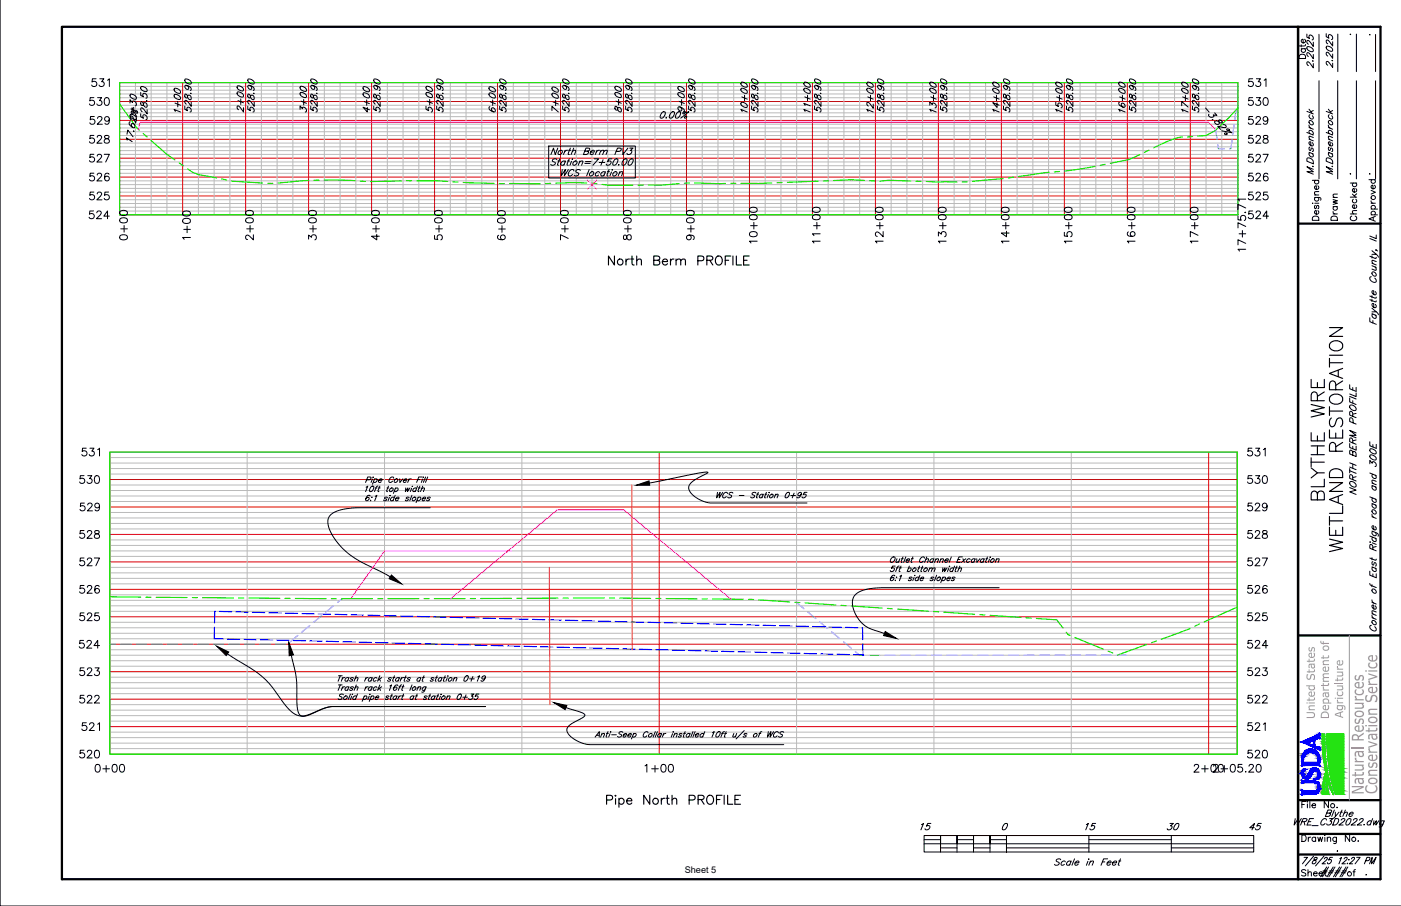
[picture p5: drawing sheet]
<svg xmlns="http://www.w3.org/2000/svg" width="432mm" height="279mm" viewBox="0 0 432 279" stroke-linecap="round" stroke-linejoin="round" font-family="sans-serif">
<defs><g id="words">
<g font-size="7.9">
<text x="409.6" y="155.2" transform="rotate(-90 409.6 155.2)">BLYTHE WRE</text>
<text x="415.2" y="171.4" transform="rotate(-90 415.2 171.4)">WETLAND RESTORATION</text>
</g>
<text font-size="6.6" x="406" y="271.6">####</text>
<text font-size="6.2" fill="#989898" x="420.3" y="245.1" transform="rotate(-90 420.3 245.1)">Natural Resources</text>
<text font-size="6.2" x="424.5" y="244.9" transform="rotate(-90 424.5 244.9)">Conservation Service</text>
<g font-size="5.3">
<text x="403.6" y="19.4" transform="rotate(-90 403.6 19.4)">Date</text>
<text x="412" y="21.9" transform="rotate(-90 412 21.9)">2.2025</text>
<text x="413.5" y="69.1" transform="rotate(-90 413.5 69.1)">Drawn</text>
<text x="419.5" y="69.1" transform="rotate(-90 419.5 69.1)">Checked</text>
<text x="282.9" y="257.2">15</text>
<text x="333.7" y="257.2">15</text>
<text x="358.8" y="257.2">30</text>
<text x="384.2" y="257.2">45</text>
</g>
<text font-size="4.9" x="419.1" y="153.8" transform="rotate(-90 419.1 153.8)">NORTH BERM PROFILE</text>
<g font-size="4.2" fill="#989898">
<text x="405.2" y="221.7" transform="rotate(-90 405.2 221.7)">United States</text>
<text x="409.6" y="221.8" transform="rotate(-90 409.6 221.8)">Department of</text>
<text x="414" y="221.5" transform="rotate(-90 414 221.5)">Agriculture</text>
</g>
<g font-size="3.1">
<text x="415.2" y="12">.</text>
<text x="415.2" y="55">.</text>
<text x="421.2" y="55">.</text>
</g>
<text font-size="2.8" x="211" y="269.2">Sheet 5</text>
<g font-size="2.6">
<text x="421.2" y="12">.</text>
<text x="420.2" y="270.9">.</text>
</g>
</g></defs>
<!-- layer: 1.C3d.Prof.North pipe -->
<g fill="none" stroke="#000" stroke-width=".35">
<path d="M187 246.7h1.1a.73 .73 0 0 0 .7-.7 .73 .73 0 0 0-.7-.7h-1.1v2.7M189.7 246.3v1.7M189.7 245.3v.2zM190.8 246.6a.88 .88 0 0 1 1.3-.2 .88 .88 0 0 1 0 1.4 .88 .88 0 0 1-1.3-.2M190.8 246.2v2.7M193.1 247h1.6a.85 .85 0 0 0-1.2-.7 .85 .85 0 0 0-.2 1.3 .84 .84 0 0 0 1.4 0M200.3 245.3v2.7l-1.9-2.7v2.7M203.8 246.2v1.8M204.9 246.2a.89 .89 0 0 0-1.1 .8M205.3 246.2h.9M205.7 245.3v2.2l.1 .4 .5 .1M207.1 246.7l.7-.5 .6 .1 .2 1.7"/>
<path d="M207.1 245.3v2.7M212.4 246.7h1.2a.73 .73 0 0 0 .7-.7 .73 .73 0 0 0-.7-.7h-1.2v2.7M215.2 246.6l1.5-.2 .3-.6-.6-.5h-1.2v2.7M216.1 246.6l.9 1.4M218.3 245.4a1.38 1.38 0 0 1 1.7 .9 1.38 1.38 0 0 1-.9 1.7 1.45 1.45 0 0 1-1.3-1 1.45 1.45 0 0 1 .5-1.6zM220.8 246.6h1.1M222.5 245.3h-1.7v2.7M223.2 245.3v2.7M224.3 245.3v2.7h1.5M226.5 246.6h1.1M228.2 245.3h-1.7v2.7h1.7"/>
<circle cx="202.1" cy="247.1" r=".92"/>
</g>
<g fill="none" stroke="#d00" stroke-width=".31">
<path d="M33.8 139.4h347.5v93.2h-347.5zM203.2 139.4v93.2M372.5 139.4v93.2M33.8 156.3h347.5M33.8 147.9h347.5M33.8 173.3h347.5M33.8 164.8h347.5M33.8 198.7h347.5M33.8 190.2h347.5M33.8 181.7h347.5M33.8 215.6h347.5M33.8 207.1h347.5"/>
<path d="M33.8 224.1h347.5"/>
</g>
<g fill="none" stroke="#bababa" stroke-width=".31">
<path d="M76.2 139.4v93.2M118.5 139.4v93.2M160.8 139.4v93.2M245.5 139.4v93.2M287.8 139.4v93.2M330.2 139.4v93.2M33.8 159.7h347.5M33.8 158h347.5M33.8 154.7h347.5M33.8 153h347.5M33.8 151.3h347.5M33.8 149.6h347.5"/>
<path d="M33.8 146.2h347.5M33.8 144.5h347.5M33.8 142.8h347.5M33.8 141.1h347.5M33.8 178.4h347.5M33.8 176.7h347.5M33.8 175h347.5M33.8 171.6h347.5M33.8 169.9h347.5M33.8 168.2h347.5M33.8 166.5h347.5M33.8 163.1h347.5"/>
<path d="M33.8 161.4h347.5M33.8 197h347.5M33.8 195.3h347.5M33.8 193.6h347.5M33.8 191.9h347.5M33.8 188.5h347.5M33.8 186.8h347.5M33.8 185.1h347.5M33.8 183.4h347.5M33.8 180.1h347.5M33.8 219h347.5M33.8 217.3h347.5"/>
<path d="M33.8 213.9h347.5M33.8 212.2h347.5M33.8 210.5h347.5M33.8 208.8h347.5M33.8 205.5h347.5M33.8 203.8h347.5M33.8 202.1h347.5M33.8 200.4h347.5M33.8 230.9h347.5M33.8 229.2h347.5M33.8 227.5h347.5M33.8 225.8h347.5"/>
<path d="M33.8 222.4h347.5M33.8 220.7h347.5"/>
</g>
<path d="M33.8 139.4h347.5v93.2h-347.5z" fill="none" stroke="#0f0" stroke-width=".35"/>
<g fill="none" stroke="#000" stroke-width=".31">
<path d="M26.6 138.2h-1.2l-.1 1a.84 .84 0 0 1 1.3 0 .84 .84 0 0 1-.1 1.3 .84 .84 0 0 1-1.3-.3M27.7 138.2h1.3l-.7 .9a.79 .79 0 0 1 .6 1.3 .79 .79 0 0 1-1.4-.2M30.1 138.7l.6-.5v2.4M385.9 138.2h-1.2l-.1 1a.85 .85 0 0 1 1.3 0 .85 .85 0 0 1-.2 1.3 .85 .85 0 0 1-1.2-.3M387 138.2h1.2l-.6 .9a.8 .8 0 0 1 .6 1.3 .8 .8 0 0 1-1.4-.2M389.4 138.7l.6-.5v2.4M25.9 146.7h-1.1l-.2 1a.85 .85 0 0 1 1.3 0 .85 .85 0 0 1-.1 1.3 .85 .85 0 0 1-1.3-.4M26 155.2h-1.1l-.1 1a.84 .84 0 0 1 1.2 0 .84 .84 0 0 1-.1 1.2 .84 .84 0 0 1-1.3-.3M27 155.7l.5-.5 .7 .1 .2 .3-.3 .8-1.2 1.1h1.6M27 146.7h1.3l-.7 .9a.8 .8 0 0 1 .6 1.3 .8 .8 0 0 1-1.4-.3M29.4 146.8a.78 .78 0 0 1 1.2 .3l.1 .6a1.02 1.02 0 0 1-.9 1.4 1.53 1.53 0 0 1-.4-2.3zM30.7 156a.74 .74 0 0 1-1.1 .6 .74 .74 0 0 1-.2-1.2 .74 .74 0 0 1 1.2 .1l.1 .5a1.11 1.11 0 0 1-.9 1.5l-.5-.3"/>
<path d="M385.9 155.2h-1.2l-.1 1a.85 .85 0 0 1 1.3 0 .85 .85 0 0 1-.2 1.2 .85 .85 0 0 1-1.2-.3M385.9 146.7h-1.2l-.1 1a.85 .85 0 0 1 1.3 0 .85 .85 0 0 1-.2 1.3 .85 .85 0 0 1-1.2-.4M386.9 155.7l.4-.5h.5l.4 .4-.3 .8-1.1 1.1h1.6M387 146.7h1.2l-.6 .9a.8 .8 0 0 1 .6 1.3 .8 .8 0 0 1-1.4-.3M389.4 146.8a.78 .78 0 0 1 1.1 .3l.1 .6a1.02 1.02 0 0 1-.9 1.4 1.53 1.53 0 0 1-.3-2.3zM390.5 155.9a.74 .74 0 0 1-1 .7 .74 .74 0 0 1-.3-1.2 .74 .74 0 0 1 1.2 .1 1.26 1.26 0 0 1-.8 2l-.4-.3M25.9 172.1h-1.1l-.2 1a.85 .85 0 0 1 1.3 0 .85 .85 0 0 1-.1 1.3 .85 .85 0 0 1-1.3-.4M25.9 163.6h-1.1l-.2 1a.85 .85 0 0 1 1.3 0 .85 .85 0 0 1-.1 1.3 .85 .85 0 0 1-1.3-.3M26.9 172.7l.5-.6h.4l.5 .4-.4 .8-1.1 1.2h1.6M26.9 164.2l.5-.6h.4l.5 .5-.4 .8-1.1 1.1h1.6M29.1 172.1h1.6l-1.2 2.4M29.3 163.7v.7l.7 .2a.69 .69 0 0 1 .7 .7 .69 .69 0 0 1-.6 .7h-.4a.69 .69 0 0 1-.7-.7 .69 .69 0 0 1 .8-.7l.4-.1a.48 .48 0 0 0 .2-.8z"/>
<path d="M385.9 172.1h-1.2l-.1 1a.85 .85 0 0 1 1.3 0 .85 .85 0 0 1-.2 1.3 .85 .85 0 0 1-1.2-.4M385.9 163.6h-1.2l-.1 1a.85 .85 0 0 1 1.3 0 .85 .85 0 0 1-.2 1.3 .85 .85 0 0 1-1.2-.3M386.9 172.7l.4-.6h.5l.4 .4-.3 .8-1.1 1.2h1.6M386.9 164.2l.4-.6h.5l.4 .5-.3 .8-1.1 1.1h1.6M389 172.1h1.6l-1.1 2.4M389.3 163.7v.7l.7 .2a.69 .69 0 0 1 .6 .7 .69 .69 0 0 1-.5 .7h-.5a.69 .69 0 0 1-.6-.7 .69 .69 0 0 1 .7-.7l.5-.1a.48 .48 0 0 0 .2-.8zM25.8 197.5h-1.2l-.1 1a.85 .85 0 0 1 1.3 0 .85 .85 0 0 1-.2 1.3 .85 .85 0 0 1-1.2-.4M25.9 189h-1.1l-.2 1a.85 .85 0 0 1 1.3 0 .85 .85 0 0 1-.1 1.3 .85 .85 0 0 1-1.3-.3M25.9 180.6h-1.1l-.2 1a.85 .85 0 0 1 1.3 0 .85 .85 0 0 1-.1 1.2 .85 .85 0 0 1-1.3-.3M26.8 198.1l.2-.5 .7-.1 .4 .2 .1 .5-1.5 1.7h1.6M26.9 189.6l.5-.6h.4l.5 .5-.4 .8-1.1 1.1h1.6M26.9 181.1l.5-.5h.4l.5 .4-.4 .8-1.1 1.1h1.6"/>
<path d="M30.4 189h-1.1l-.1 1a.84 .84 0 0 1 1.3 0 .84 .84 0 0 1-.2 1.3 .84 .84 0 0 1-1.2-.3M30.6 180.9a.7 .7 0 0 0-1.1-.2l-.2 .3a1.41 1.41 0 0 0 .6 1.9 .74 .74 0 0 0 .8-.6 .74 .74 0 0 0-.7-.8 .74 .74 0 0 0-.8 .6M30.7 199.1h-1.7l1.1-1.6v2.4M385.9 197.5h-1.2l-.1 1a.85 .85 0 0 1 1.3 0 .85 .85 0 0 1-.2 1.3 .85 .85 0 0 1-1.2-.4M385.9 189h-1.2l-.1 1a.85 .85 0 0 1 1.3 0 .85 .85 0 0 1-.2 1.3 .85 .85 0 0 1-1.2-.3M385.9 180.6h-1.2l-.1 1a.85 .85 0 0 1 1.3 0 .85 .85 0 0 1-.2 1.2 .85 .85 0 0 1-1.2-.3M386.9 198.1l.2-.5 .7-.1 .3 .2 .1 .5-1.4 1.7h1.6M386.9 189.6l.4-.6h.5l.4 .5-.3 .8-1.1 1.1h1.6M386.9 181.1l.4-.5h.5l.4 .4-.3 .8-1.1 1.1h1.6M390.4 189h-1.1l-.1 1a.84 .84 0 0 1 1.2 0 .84 .84 0 0 1-.1 1.3 .84 .84 0 0 1-1.3-.3M390.5 180.9a.7 .7 0 0 0-1-.2l-.2 .3a1.41 1.41 0 0 0 .5 1.9 .74 .74 0 0 0 .8-.6 .74 .74 0 0 0-.6-.8 .74 .74 0 0 0-.8 .6M390.7 199.1h-1.7l1.2-1.6v2.4"/>
<path d="M25.9 214.4h-1.1l-.2 1a.85 .85 0 0 1 1.3 0 .85 .85 0 0 1-.1 1.3 .85 .85 0 0 1-1.3-.3M25.9 206h-1.1l-.2 1a.85 .85 0 0 1 1.3 0 .85 .85 0 0 1-.1 1.2 .85 .85 0 0 1-1.3-.3M26.9 215l.2-.5 .7-.1 .4 .3 .1 .4-1.5 1.7h1.6M26.9 206.5l.2-.4 .7-.1 .4 .2 .1 .4-1.5 1.7h1.6M29.2 215l.2-.5 .7-.1 .3 .3 .2 .4-1.5 1.7h1.6M29.3 206h1.3l-.7 .9a.79 .79 0 0 1 .6 1.3 .79 .79 0 0 1-1.4-.3M385.9 214.4h-1.2l-.1 1a.85 .85 0 0 1 1.3 0 .85 .85 0 0 1-.2 1.3 .85 .85 0 0 1-1.2-.3M385.9 206h-1.2l-.1 1a.85 .85 0 0 1 1.3 0 .85 .85 0 0 1-.2 1.2 .85 .85 0 0 1-1.2-.3M386.9 215l.2-.5 .7-.1 .3 .3 .1 .4-1.4 1.7h1.6M386.9 206.5l.2-.4 .7-.1 .3 .2 .1 .4-1.4 1.7h1.6M389.2 215l.2-.5 .7-.1 .3 .3 .1 .4-1.5 1.7h1.6M389.3 206h1.2l-.7 .9a.79 .79 0 0 1 .6 1.3 .79 .79 0 0 1-1.4-.3"/>
<path d="M25.9 231.4h-1.1l-.2 1a.85 .85 0 0 1 1.3 0 .85 .85 0 0 1-.1 1.2 .85 .85 0 0 1-1.3-.3M26.6 222.9h-1.2l-.1 1a.84 .84 0 0 1 1.3 0 .84 .84 0 0 1-.1 1.2 .84 .84 0 0 1-1.3-.3M26.9 231.9l.2-.4 .7-.1 .4 .2 .1 .4-1.5 1.7h1.6M27.6 223.5l.2-.5 .7-.1 .4 .2 .1 .5-1.5 1.7h1.6M29.4 231.5a.79 .79 0 0 1 1.2 .3l.1 .6a1.02 1.02 0 0 1-.9 1.3 1.53 1.53 0 0 1-.4-2.2zM29.6 235.8a.78 .78 0 0 1 1.2 .4l.1 .5a1.03 1.03 0 0 1-.9 1.4 1.53 1.53 0 0 1-.4-2.3zM30.1 223.4l.6-.5v2.4M31.7 237.1h2M32.7 236.1v2M34.9 235.8a.78 .78 0 0 1 1.1 .4l.1 .5a1.03 1.03 0 0 1-.9 1.4 1.53 1.53 0 0 1-.3-2.3zM37.1 235.8a.78 .78 0 0 1 1.2 .4l.1 .5a1.03 1.03 0 0 1-.9 1.4 1.53 1.53 0 0 1-.4-2.3zM198.8 236.2l.6-.5v2.4"/>
<path d="M200.9 237.1h2M201.9 236.1v2M204 235.8a.78 .78 0 0 1 1.2 .4l.1 .5a1.03 1.03 0 0 1-.9 1.4 1.51 1.51 0 0 1-.4-2.3zM206.3 235.8a.78 .78 0 0 1 1.1 .4l.2 .5a1.03 1.03 0 0 1-.9 1.4 1.51 1.51 0 0 1-.4-2.3zM368.1 236.3l.2-.5 .7-.1 .3 .3 .1 .4-1.4 1.7h1.6M370.4 237.1h2M371.4 236.1v2M373.5 235.8a.78 .78 0 0 1 1.2 .4l.1 .5a1.03 1.03 0 0 1-.9 1.4 1.51 1.51 0 0 1-.4-2.3zM374 236.3l.3-.5 .7-.1 .3 .3 .1 .4-1.5 1.7h1.6M375.8 235.8a.79 .79 0 0 1 1.1 .4l.2 .5a1.03 1.03 0 0 1-.9 1.4 1.53 1.53 0 0 1-.4-2.3zM376.3 237.1h2.1M377.3 236.1v2"/>
<path d="M379.5 235.8a.79 .79 0 0 1 1.1 .4l.1 .5a1.02 1.02 0 0 1-.9 1.4 1.53 1.53 0 0 1-.3-2.3zM382.8 235.7h-1.1l-.1 1a.84 .84 0 0 1 1.2 0 .84 .84 0 0 1-.1 1.3 .84 .84 0 0 1-1.3-.3M383.9 237.9v.2zM385 236.3l.2-.5 .7-.1 .3 .3 .1 .4-1.5 1.7h1.6M385.9 231.4h-1.2l-.1 1a.85 .85 0 0 1 1.3 0 .85 .85 0 0 1-.2 1.2 .85 .85 0 0 1-1.2-.3M385.9 222.9h-1.2l-.1 1a.85 .85 0 0 1 1.3 0 .85 .85 0 0 1-.2 1.3 .85 .85 0 0 1-1.2-.4M386.9 231.9l.2-.4 .7-.1 .3 .2 .1 .4-1.4 1.7h1.6M386.9 223.5l.2-.5 .7-.1 .3 .2 .1 .5-1.4 1.7h1.6M387.5 235.8a.79 .79 0 0 1 1.1 .4l.1 .5a1.02 1.02 0 0 1-.9 1.4 1.53 1.53 0 0 1-.3-2.3zM389.4 231.5a.79 .79 0 0 1 1.1 .3l.1 .6a1.02 1.02 0 0 1-.9 1.3 1.53 1.53 0 0 1-.3-2.2zM389.4 223.4l.6-.5v2.4"/>
</g>
<!-- layer: 1.C3d.Prof -->
<g fill="none" stroke="#00bfff" stroke-width=".35">
<path d="M380.4 38.4l-.5 3.2M381 33.9l-.4 2.9M374.7 40.1l.4 2.9M375.3 44.6l.2 1.3h1.9M379.7 43.1l-.3 2.8h-.4M33.8 198.7h1.8M37.2 198.7h3.2M42 198.7h3.2M46.8 198.7h3.1M51.5 198.7h3.2M56.3 198.7h3.2M61 198.7h3.2"/>
<path d="M65.8 198.7h3.2M70.6 198.7h3.1M75.3 198.7h3.2M80.1 198.7h3.2M84.9 198.7h3.1M91.8 196l-2.4 2M95.5 192.9l-2.5 2M99.1 189.9l-2.4 2M102.8 186.8l-2.4 2M105.4 184.6l-1.4 1.2"/>
</g>
<g fill="none" stroke="#0f0" stroke-width=".35">
<path d="M36.9 32.1l5.2 7.3 .8 .8M381.6 33.2l-2.7 3-4.2 3.9a6.8 6.8 0 0 1-5.5 1.9M44.1 41.2l1.2 1M46.5 43.3l4.9 4.3 2.5 1.7M55.2 50.2l1.3 .9M57.8 52a9.5 9.5 0 0 0 4.6 2.1l4.3 .8M68.3 55.2l1.6 .3M71.4 55.8l9.5 .7M82.5 56.5l1.6 .1M95.2 55.6l-9.5 .8M98.3 55.6h-1.6M99.9 55.5l9.5 .2"/>
<path d="M111 55.8l1.6 .2M123.7 55.8l-9.5 .2M125.3 55.7h1.6M128.5 55.7l9.5 .3M139.6 56.1l1.6 .1M142.7 56.3l9.6 .3M153.8 56.6h1.6M157 56.6l9.5 .1M169.7 56.5l-1.6 .1M180.8 56.4l-9.5 .1M182.4 56.4l1.6 .2M185.6 56.9a31.9 31.9 0 0 0 9.5 .2"/>
<path d="M198.2 57.1h-1.5M209.3 56.6l-5.2 .5h-4.3M212.5 56.5h-1.6M214.1 56.4l9.5 .2M225.2 56.5h1.6M237.9 56.4l-9.5 .1M241.1 56.3l-1.6 .1M252.2 55.9l-9.5 .3M255.3 55.8h-1.5M266.4 55.6l-3.8-.2-5.7 .3M268 55.7l1.6 .1M280.7 55.8l-6.8-.2-2.7 .3"/>
<path d="M282.3 55.9h1.6M285.5 56l9.5 .1M298.2 56.1h-1.6M309.2 55.1l-9.5 .8M312.4 54.7l-1.6 .2M323.4 53.1l-9.5 1.3M326.5 52.9l-1.5 .1M337.5 51.3l-9.4 1.4M340.6 50.7l-1.5 .3M351.3 47.7a17.2 17.2 0 0 1-7.5 2.3l-1.6 .4M354.1 46.3l-1.4 .7M364.4 42.3l-3.9 1-4.9 2.3"/>
<path d="M367.6 42.1l-1.6 .1M33.8 184l9.6 .2M45 184.2h1.6M48.1 184.2l9.6 .1M59.3 184.3h1.5M62.4 184.3l9.6 .1M73.5 184.4h1.6M76.7 184.4l9.5 .1M87.8 184.5h1.6M91 184.6h9.5M102.1 184.6h1.6M114.8 184.6h-9.5"/>
<path d="M116.4 184.6h1.6M129.1 184.6h-9.5M130.7 184.6h1.6M143.4 184.6h-9.5M145 184.6h1.6M157.7 184.5l-9.6 .1M160.8 184.5h-1.5M172 184.5h-9.6M173.5 184.4h1.6M186.2 184.4h-9.5M187.8 184.4h1.6M191 184.4l9.5 .1"/>
<path d="M202.1 184.6h1.6M205.3 184.6l9.5 .1M216.4 184.7h1.6M219.6 184.7l9.5 .1M230.7 184.8l1.6 .1M233.9 185l9.5 .6M245 185.7l1.5 .1M248.1 185.9l9.5 .7M259.2 186.7l1.6 .1M262.4 186.9l9.5 .6M273.5 187.6l1.6 .1M276.6 187.8l9.5 .7"/>
<path d="M287.7 188.6l1.6 .1M290.9 188.8l9.5 .6M302 189.5l1.6 .2M305.1 189.8l9.5 .6M316.2 190.5l1.6 .1M319.4 190.7l6.3 .5 1.9 2.5M328.6 195l.6 .7 .6 .3M331.2 196.6l8.9 3.6M353.4 198.8l-8.9 3.2M356.4 197.7l-1.5 .5M366.8 193.8l-8.9 3.3M369.7 192.4l-1.4 .7"/>
<path d="M381.3 187.3l-10.2 4.5M341.5 200.8l1.5 .6"/>
</g>
<path d="M138.9 184.6l32.9-27.4h20.4l33.1 27.6" fill="none" stroke="#f0f" stroke-width=".35"/>
<!-- layer: 1.C3d.Prof.pipefl -->
<g fill="none" stroke="#00f" stroke-width=".35">
<path d="M66 197l2.8 .1M70.1 197.1l3.8 .1M75.2 197.2l3.8 .1M80.2 197.3l3.8 .1M85.3 197.4l3.8 .1M90.4 197.5l3.8 .1M95.5 197.6l3.8 .1M100.5 197.8l3.9 .1M105.6 197.9l3.8 .1M110.7 198l3.8 .1M115.8 198.2l3.8 .1M120.9 198.3l3.8 .1"/>
<path d="M125.9 198.4l3.8 .1M131 198.5l3.8 .1M136.1 198.7l3.8 .1M141.2 198.8l3.8 .1M146.3 198.9l3.8 .1M151.3 199.1l3.8 .1M156.4 199.2l3.8 .1M161.5 199.3l3.8 .1M166.6 199.5h3.8M171.6 199.6l3.9 .1M176.7 199.7l3.8 .1M181.8 199.8l3.8 .1"/>
<path d="M186.9 200l3.8 .1M191.9 200.1l3.9 .1M197 200.2l3.8 .1M202.1 200.4h3.8M207.2 200.5l3.8 .1M212.3 200.6l3.8 .1M217.3 200.7l3.8 .1M222.4 200.9l3.8 .1M227.5 201l3.8 .1M232.6 201.1l3.8 .1M237.7 201.3h3.8M242.7 201.4l3.8 .1"/>
<path d="M247.8 201.5l3.8 .1M252.9 201.6l3.8 .1M258 201.8l3.8 .1M263 201.9l2.8 .1"/>
</g>
<!-- layer: 1.C3d.Prof.North WCS -->
<path d="M194.7 149.6l.2 50.8" fill="none" stroke="#ff7f00" stroke-width=".35"/>
<!-- layer: 1.C3d.Prof.pipe outlet channel -->
<g fill="none" stroke="#00bfff" stroke-width=".35">
<path d="M245.5 185.8l2.3 1.9M249 188.7l2.4 2.1M252.7 191.8l2.4 2M256.3 194.8l2.4 2.1M260 197.9l2.4 2M263.6 201l1.4 1.1h1.4M268 202.1h3.1M272.7 202.1h3.2M277.5 202.1h3.2M282.2 202.1h3.2M287 202.1h3.2M291.8 202.1h3.1"/>
<path d="M296.5 202.1h3.2M304.5 202.1h-3.2M306.1 202.1h3.1M310.8 202.1h3.2M318.8 202.1h-3.2M320.3 202.1h3.2M325.1 202.1h3.2M333 202.1h-3.1M334.6 202.1h3.2M339.4 202.1h3.2M347.1 202.1h-2.9"/>
</g>
<!-- layer: 1.C3d.Prof.top of pipe -->
<g fill="none" stroke="#00f" stroke-width=".35">
<path d="M66.1 193.4l-.1 3.6M66.3 188.5h-.1l-.1 3.7M67.6 188.6l3.8 .1M72.7 188.7l3.8 .1M77.8 188.8l3.8 .1M82.9 188.9l3.8 .2M87.9 189.1l3.8 .1M93 189.2l3.8 .1M98.1 189.3l3.8 .1M103.2 189.5l3.8 .1M108.2 189.6l3.9 .1M113.3 189.7l3.8 .1"/>
<path d="M118.4 189.9h3.8M123.5 190l3.8 .1M128.6 190.1l3.8 .1M133.6 190.2l3.8 .1M138.7 190.4l3.8 .1M143.8 190.5l3.8 .1M148.9 190.6l3.8 .1M154 190.8h3.8M159 190.9l3.8 .1M164.1 191l3.8 .1M169.2 191.1l3.8 .1M174.3 191.3l3.8 .1"/>
<path d="M179.3 191.4l3.9 .1M184.4 191.5l3.8 .1M189.5 191.7l3.8 .1M194.6 191.8l3.8 .1M199.7 191.9l3.8 .1M204.7 192l3.8 .2M209.8 192.2l3.8 .1M214.9 192.3l3.8 .1M220 192.4l3.8 .1M225 192.6l3.9 .1M230.1 192.7l3.8 .1M235.2 192.8l3.8 .1"/>
<path d="M240.3 193l3.8 .1M245.4 193.1l3.8 .1M250.4 193.2l3.8 .1M255.5 193.3l3.8 .1M260.6 193.5l3.8 .1M265.7 193.6h.1l.1 3.7M265.9 198.5l.1 3.6"/>
</g>
<!-- layer: 1.Text.Note -->
<path d="M196.1 149.6l3.9-1.3 .2 1.3zM120.6 177.3l3.1 2.7-3.8-1.5zM272.8 194.8l3.5 2.1-4-.9zM66.8 199.3l3.7 1.8-.8 1.1zM89 198.1l1.5 3.9-1.4 .2zM170.7 216.7l4 .9-.5 1.2z" fill="#000" stroke="#000" stroke-width=".31"/>
<g fill="none" stroke="#000" stroke-width=".31">
<path d="M112.8 150.2l.6-.3-.7 1.7M113 148l1-.1 .3-.6-.9-.2-.7 1.7M114 153v-.2a1.15 1.15 0 0 0-1.2 1.5 .58 .58 0 0 0 .8-.1 .58 .58 0 0 0-.2-.8l-.7 .5M114.1 154.3h.2zM114.3 150.2l.7-.3a1.05 1.05 0 0 1 0 1.2 1.05 1.05 0 0 1-1.1 .4zM114.5 153.4h.2zM114.8 147.7l-.4 1.1M114.9 147.2h.2zM115.4 147.9l.6-.2a.64 .64 0 0 1 0 .8 .64 .64 0 0 1-.9 0M115.5 147.7l-.7 1.7M115.6 153.1l.6-.4-.7 1.7M115.6 150.5h.6"/>
<path d="M116.5 149.9l-.5 .3-.6 1.4M116.6 150.5h.6M116.7 148.1l1.1-.1a.6 .6 0 0 0-.9-.1 .6 .6 0 0 0 0 .9l.6-.3M117.1 149.9l-.6 1.4v.2l.3 .1M119.3 150.5h.5M119.4 153.5l-.2-.2-.7 .2 .6 .4-.1 .4-.5 .1-.3-.2M119.7 149.9l-.5 1.4v.2l.2 .1M120 153.4l-.4 1M120.2 152.8h.1zM120.3 150.7l.7-.2a.64 .64 0 0 1-.1 .9 .64 .64 0 0 1-.9 0zM121.3 147.5a.68 .68 0 0 0-.7-.4 .68 .68 0 0 0-.6 .6v1l.4 .1 .6-.4M121.5 153.5a.64 .64 0 0 0-.9 0 .64 .64 0 0 0 0 .9l.6-.2"/>
<path d="M121.7 147.9l.7-.2a.64 .64 0 0 1 0 .8 .64 .64 0 0 1-.9 0zM121.8 152.7l-.7 1.7M121.8 150.7l.7-.2a.64 .64 0 0 1-.1 .9 .64 .64 0 0 1-.8 0M121.9 150.5l-.7 1.7M122 153.8h.9l.1-.3a.66 .66 0 0 0-.9 .1 .66 .66 0 0 0 0 .8l.7-.2M123.2 147.7v1.1l1-1.1M124.4 148.1l1-.1a.61 .61 0 0 0-.9-.1 .61 .61 0 0 0 0 .9l.7-.3M125.1 150.5l-.2 1.1 .8-1.1-.1 1.1 .8-1.1M126.1 153.5l-.2-.2-.6 .1-.1 .3 .6 .2v.3l-.4 .2-.5-.2M126.1 147.7l-.4 1.1M126.8 147.7l-.9 .4M126.9 150.6l-.4 1"/>
<path d="M127 152.7l-.7 1.7M127 150h.2zM127.3 153.5l.7-.2a.64 .64 0 0 1-.1 .9 .64 .64 0 0 1-.9 0zM128.4 150.7a.64 .64 0 0 0-.9 0 .64 .64 0 0 0-.1 .9l.7-.2M128.7 149.9l-.7 1.7M128.8 147.9h.6M128.8 153.5l.7-.2a.64 .64 0 0 1-.1 .9 .64 .64 0 0 1-.8 0M128.9 153.3l-.7 1.7M128.9 150.5h.6M129.4 149.9l-.5 1.4-.1 .2 .3 .1M129.9 150.8l.6-.3 .3 .1-.3 1M130.1 147.1h-1l-.7 1.7"/>
<path d="M130.2 153.8h.9l.1-.3a.66 .66 0 0 0-.9 .1 .66 .66 0 0 0 0 .8l.7-.2M130.3 147.7l-.5 1.1M130.3 149.9l-.7 1.7M130.4 147.2h.2zM131.2 147.1l-.7 1.7M131.8 147.1l-.7 1.7M132.6 156.6h-21.5a14.9 14.9 0 0 0-8.9 1.9 3.9 3.9 0 0 0-.5 5.1 23.2 23.2 0 0 0 12.4 11.1l6.2 3.2M132.6 153.5l-.2-.2-.5 .1-.2 .3 .7 .4-.5 .3-.4-.2M200.1 149l16.3-3.3a1.5 1.5 0 0 1 1.8 .1l-.8 .4a9.1 9.1 0 0 0-5.1 3.8 4.3 4.3 0 0 0 2.9 3.9l2.4 1 1.7 .2h29.4M221.1 151.8l-.2 1.7 1-1.7-.2 1.7 1.1-1.7M224.2 152.2a.69 .69 0 0 0-.7-.4 .69 .69 0 0 0-.6 .7l-.1 .9 .5 .1 .5-.4M225.9 152.1a.61 .61 0 0 0-.8-.3 .61 .61 0 0 0-.4 .7l.7 .3a.64 .64 0 0 1-.4 .7 .64 .64 0 0 1-.7-.2"/>
<path d="M227.8 152.8h1.5M233 152.1a.61 .61 0 0 0-.8-.3 .61 .61 0 0 0-.4 .7l.7 .3a.65 .65 0 0 1-.4 .7 .65 .65 0 0 1-.7-.2M233.2 152.4h.6M233.7 151.8l-.5 1.4v.2l.2 .1M235.2 152.6a.64 .64 0 0 0-.9 0 .64 .64 0 0 0-.1 .9l.7-.2M235.3 152.4l-.5 1.1M235.8 152.4h.5M236.2 151.8l-.5 1.4-.1 .2 .3 .1M236.8 152.5l-.4 1M237 151.9h.2zM237.4 152.6l.7-.2a.64 .64 0 0 1 0 .9 .64 .64 0 0 1-.9 0zM238.9 152.7l.6-.3 .3 .1-.3 1"/>
<path d="M239.1 152.4l-.5 1.1M242.4 152.2l.7-.4a1.06 1.06 0 0 1 0 1.2 1.06 1.06 0 0 1-1.1 .4zM243.7 152.8h1.5M244.8 152.1l-.6 1.4M247 152.4l-.8 .5a.57 .57 0 0 1 0-.9 .57 .57 0 0 1 .8 .1l-.7 1.3-.4 .1-.3-.2M248.7 151.8h-.8l-.4 .8 .7-.2a.64 .64 0 0 1-.1 1 .64 .64 0 0 1-.9-.2M274.9 172l.7-.3a1.06 1.06 0 0 1 0 1.2 1.06 1.06 0 0 1-1.1 .5l-.1-.6zM275.8 177.6v-.1a1.16 1.16 0 0 0-1.3 1.5 .59 .59 0 0 0 .9-.1 .59 .59 0 0 0-.3-.9l-.7 .5M275.9 179h.1zM275.9 174.6h-.8l-.4 .7 .7-.2a.64 .64 0 0 1-.1 1 .64 .64 0 0 1-.9-.2M276.3 175.1h.5M276.3 178h.1z"/>
<path d="M276.5 172.3l-.4 1.1h.4l.5-.3M277.1 174.6l-.5 .3-.6 1.4M277.2 175.1h.6M277.3 172.3l-.4 1.1M277.4 177.7l.5-.3-.7 1.7M277.7 174.6l-.6 1.3v.3l.3 .1M277.8 172.3h.6M278.3 171.7l-.6 1.4v.3h.3M279.2 171.7l-.7 1.7M279.3 172.8h1l.1-.3a.66 .66 0 0 0-.9 .1 .66 .66 0 0 0 0 .8l.6-.2M280 175.4l.6-.3a.64 .64 0 0 1 0 .9 .64 .64 0 0 1-.9 0M280.3 174.6l-.7 1.7"/>
<path d="M280.9 172.3h.6M281.1 178.2l-.2-.2-.7 .2 .7 .4-.2 .4-.5 .1-.2-.3M281.4 171.7l-.6 1.4v.3h.3M281.5 175.4l.6-.3a.64 .64 0 0 1 0 .9 .64 .64 0 0 1-.9 0zM281.7 178l-.4 1.1M281.9 177.5h.1zM282.9 175.1h.6M283.2 178.2a.64 .64 0 0 0-.9 0 .64 .64 0 0 0 0 .9l.6-.3M283.4 174.6l-.5 1.3v.3l.2 .1M283.5 177.4l-.6 1.7M283.7 178.4h.9l.1-.3a.66 .66 0 0 0-.9 .1 .66 .66 0 0 0 0 .9l.7-.3M283.9 175.1h.6"/>
<path d="M284.4 174.6l-.6 1.3v.3l.3 .1M284.9 172.1a.68 .68 0 0 0-.7-.3 .68 .68 0 0 0-.6 .6l-.1 1h.5l.6-.4M284.9 175.4l.7-.3a.64 .64 0 0 1 0 .9 .64 .64 0 0 1-.9 0zM285.3 172.6l.5-.3 .4 .1-.4 1M285.6 171.7l-.6 1.7M286.4 175.5l.6-.4 .3 .1-.3 1.1M286.6 175.1l-.5 1.2M287.3 175.5l.6-.4 .3 .1-.3 1.1M287.7 172.6a.64 .64 0 0 0-.8 0 .64 .64 0 0 0-.1 .8l.7-.2M287.8 178.2l-.2-.2-.7 .2 .7 .4-.2 .4-.5 .1-.3-.3M287.8 172.3l-.4 1.1M288.3 172.6l.6-.3 .4 .1-.4 1"/>
<path d="M288.5 172.3l-.5 1.1M288.7 177.4l-.7 1.7M289 178.2l.7-.2a.64 .64 0 0 1-.1 .8 .64 .64 0 0 1-.9 0zM289.9 172.6l.5-.3 .4 .1-.4 1M290 172.3l-.5 1.1M290.5 178.2l.7-.2a.64 .64 0 0 1 0 .8 .64 .64 0 0 1-.9 0M290.6 175.1l-.1 1.2 .8-1.2-.2 1.2 .8-1.2M290.6 178l-.6 1.7M291.3 172.8h.9l.1-.3a.66 .66 0 0 0-.9 .1 .66 .66 0 0 0 0 .8l.7-.2M291.9 178.4h1v-.3a.66 .66 0 0 0-.8 .1 .66 .66 0 0 0-.1 .9l.7-.3M292.4 175.2l-.4 1.1M292.6 174.6h.1z"/>
<path d="M293.2 171.7l-.7 1.7M293.9 175.4a.64 .64 0 0 0-.9 0 .64 .64 0 0 0 0 .9l.6-.3M294.2 174.6l-.7 1.7M294.3 178.2l-.2-.2-.7 .2 .7 .4-.2 .4-.5 .1-.2-.3M294.5 175.1h.5M294.9 174.6l-.5 1.3v.3l.3 .1M295.2 172.6h.7M295.5 175.5l.5-.4 .4 .1-.4 1.1M295.8 174.6l-.7 1.7M296.6 171.7h-1l-.7 1.7h1M296.8 172.3l.4 1.1M297.7 172.3l-1.4 1.1"/>
<path d="M299 172.6a.64 .64 0 0 0-.9 0 .64 .64 0 0 0 0 .8l.7-.2M300.5 172.6a.64 .64 0 0 0-.9 0 .64 .64 0 0 0 0 .8l.6-.2M300.6 172.3l-.5 1.1M301.1 172.3v1.1l.9-1.1M303.3 172.6a.64 .64 0 0 0-.9 0 .64 .64 0 0 0 0 .8l.6-.2M303.4 172.3l-.5 1.1M303.9 172.3h.5M304.3 171.7l-.5 1.4v.3h.3M305 172.4l-.4 1M305.1 171.8h.2zM305.6 172.6l.6-.3a.64 .64 0 0 1 0 .9 .64 .64 0 0 1-.9 0zM307.1 172.6l.5-.3 .4 .1-.4 1"/>
<path d="M307.2 172.3l-.5 1.1M308 181.2h-35.2a14 14 0 0 0-9.1 2.1 5.3 5.3 0 0 0 .2 6.5 9 9 0 0 0 5.6 4.6l3.1 1M70.1 201.6l6.3 3.9a28.7 28.7 0 0 1 10.7 10.9 9 9 0 0 0 5.1 4.3l1.1 .1 1.4-.3 5.4-2.2 2.2-.4h47.3h-47.2l-2.7 .6-4.2 1.9a2.39 2.39 0 0 1-3.2 0l-.4-.8a41.5 41.5 0 0 1-.5-9.5l-.3-2.4-1.3-5.6M104.3 208.4h1.2M104.3 211.2h1.2M104.9 208.4l-.7 1.7M104.9 211.2l-.7 1.7M105.6 209l-.4 1.1M105.6 211.8l-.4 1.1M105.8 214.3a.62 .62 0 0 0-.7-.3 .62 .62 0 0 0-.4 .7l.7 .3a.64 .64 0 0 1-.4 .7 .64 .64 0 0 1-.8-.2M106.2 214.9l.6-.3a.64 .64 0 0 1 0 .9 .64 .64 0 0 1-.9 0zM106.3 209l-.9 .4"/>
<path d="M106.3 211.8l-.9 .5M107.5 209.2a.64 .64 0 0 0-.9 0 .64 .64 0 0 0-.1 .9l.7-.3M107.5 212a.64 .64 0 0 0-.9 0 .64 .64 0 0 0-.1 .9l.7-.2M107.6 209l-.5 1.1M107.6 211.8l-.5 1.1M108 214l-.7 1.7M108.4 214.7l-.4 1M108.6 214.1h.1zM108.9 209.2l-.2-.2-.7 .2 .7 .4-.2 .4-.5 .1-.2-.3M108.9 212l-.2-.2-.7 .2 .7 .4-.2 .4-.5 .1-.2-.2M109.5 209.3l.5-.3h.4l-.4 1.1M109.5 212.1l.5-.3 .4 .1-.4 1"/>
<path d="M109.8 208.4l-.7 1.7M109.8 211.2l-.7 1.7M109.9 214.9a.64 .64 0 0 0-.9 0 .64 .64 0 0 0-.1 .8l.7-.2M110.2 214l-.7 1.7M112.2 214.9l.7-.3a.64 .64 0 0 1-.1 .9 .64 .64 0 0 1-.8 0M112.3 214.6l-.7 1.7M112.8 209l-.4 1.1M112.8 211.8l-.4 1.1M113.5 209l-.9 .4M113.5 211.8l-.9 .5M113.8 214.7l-.4 1M114 214.1h.1z"/>
<path d="M114.4 214.9l.7-.3a.64 .64 0 0 1-.1 .9 .64 .64 0 0 1-.9 0M114.5 214.6l-.7 1.7M114.6 209.2a.64 .64 0 0 0-.8 0 .64 .64 0 0 0-.1 .9l.7-.3M114.6 212a.64 .64 0 0 0-.8 0 .64 .64 0 0 0-.1 .9l.7-.2M114.7 209l-.4 1.1M114.7 211.8l-.4 1.1M115.7 215.1l1.1-.2a.61 .61 0 0 0-.9-.1 .61 .61 0 0 0 0 .9l.6-.2M116.2 209.2a.64 .64 0 0 0-.9 0 .64 .64 0 0 0 0 .9l.6-.3M116.2 212a.64 .64 0 0 0-.9 0 .64 .64 0 0 0 0 .9l.6-.2M117 209.4l.3 .7M117 212.3l.3 .6M117.1 208.4l-.7 1.7"/>
<path d="M117.1 211.2l-.7 1.7M117.6 209l-1.1 .8M117.6 211.8l-1.1 .8M119.9 214.9l-.3-.3-.5 .1-.1 .3 .6 .3v.2l-.4 .2-.5-.2M120.2 211.5l.5-.3-.7 1.7M120.4 214.6h.5M120.6 209.2l-.2-.2h-.5l-.2 .4 .7 .2v.2l-.5 .3-.4-.3M120.8 214l-.5 1.4v.3h.3M121.1 209h.6M121.6 208.4l-.6 1.4v.2l.3 .1M122.3 214.9a.64 .64 0 0 0-.9-.1 .64 .64 0 0 0 0 .9l.6-.2M122.4 214.6l-.5 1.1"/>
<path d="M122.6 211.5v-.2a1.15 1.15 0 0 0-1.3 1.5 .58 .58 0 0 0 .9-.1 .58 .58 0 0 0-.2-.8l-.7 .4M123 211.8h.5M123 209.2a.64 .64 0 0 0-.9 0 .64 .64 0 0 0 0 .9l.7-.3M123 214.6l-.4 1.1M123.1 209l-.4 1.1M123.7 214.6l-.9 .5M123.8 209l-.5 1.1M123.8 211.2l-.5 .3-.5 1.4M123.9 214.6h.6M123.9 211.8h.6M124.4 214l-.6 1.4v.3h.3M124.4 211.2l-.6 1.4v.2l.3 .1"/>
<path d="M124.4 209l-.8 .4M124.7 209h.5M125.1 208.4l-.5 1.4v.2l.3 .1M126.5 209.2l-.2-.2h-.5l-.2 .4 .7 .2-.1 .2-.4 .3-.5-.3M127 211.2l-.7 1.7M127.3 212l.7-.2a.64 .64 0 0 1-.1 .9 .64 .64 0 0 1-.9 0zM127.5 214.9a.64 .64 0 0 0-.9-.1 .64 .64 0 0 0 0 .9l.7-.2M127.6 214.6l-.4 1.1M128.1 214.6h.6M128.6 214l-.6 1.4v.3h.3M128.8 212.1l.5-.3 .4 .1-.3 1M128.9 211.8l-.4 1.1"/>
<path d="M129.6 209.2a.64 .64 0 0 0-.8 0 .64 .64 0 0 0-.1 .9l.7-.3M129.7 209l-.4 1.1M130.2 209h.6M130.7 208.4l-.6 1.4v.2l.3 .1M131.3 212a.64 .64 0 0 0-.9 0 .64 .64 0 0 0-.1 .9l.7-.2M131.3 211.8l-.6 1.5-.7 .1M131.6 214.9l-.2-.3-.5 .1-.1 .3 .6 .3v.2l-.4 .2-.5-.2M132.1 214.6h.6M132.6 214l-.5 1.4-.1 .3h.3M133.8 209.2l-.3-.2h-.5l-.1 .4 .6 .2v.2l-.4 .3-.5-.3M134.1 214.9a.64 .64 0 0 0-.9-.1 .64 .64 0 0 0-.1 .9l.7-.2M134.2 214.6l-.5 1.1"/>
<path d="M134.3 209h.5M134.6 214.6h.6M134.7 208.4l-.5 1.4v.2l.2 .1M135.1 214l-.5 1.4-.1 .3h.3M135.7 214.7l-.4 1M135.9 214.1h.1zM136.2 209.2a.64 .64 0 0 0-.9 0 .64 .64 0 0 0 0 .9l.6-.3M136.3 209l-.5 1.1M136.3 214.9l.7-.3a.64 .64 0 0 1-.1 .9 .64 .64 0 0 1-.8 0zM136.8 209h.5M137.2 208.4l-.5 1.4v.2l.2 .1M137.8 214.9l.6-.3 .3 .1-.3 1"/>
<path d="M137.8 209l-.4 1.1M137.9 214.6l-.4 1.1M138 208.5h.2zM138.4 209.2l.7-.2a.64 .64 0 0 1 0 .8 .64 .64 0 0 1-.9 0zM139.9 209.3l.6-.3h.3l-.3 1.1M140.1 209l-.5 1.1M141.3 214.4l.7-.4a1.06 1.06 0 0 1 0 1.2 1.06 1.06 0 0 1-1.1 .5zM142.6 215h1.5M143.4 208.7l.7-.3a1.05 1.05 0 0 1 0 1.1 1.05 1.05 0 0 1-1.1 .5zM143.6 214.3l-.5 1.4M144.7 209.4h1.5M145.2 214h.9l-.8 .7h.3a.66 .66 0 0 1-.2 .9 .66 .66 0 0 1-.9-.2"/>
<path d="M145.8 208.6l-.6 1.5M147.3 208.7l.5-.3-.7 1.7M147.6 214h-.8l-.4 .8 .7-.2a.63 .63 0 0 1-.1 1 .63 .63 0 0 1-.9-.2M149.6 209l-.8 .4a.57 .57 0 0 1 0-.8 .57 .57 0 0 1 .8 0l-.7 1.4-.4 .1-.2-.3M174.4 218.2l5.3 1.7a.66 .66 0 0 1 .6 .7 .66 .66 0 0 1-.6 .7 13.6 13.6 0 0 0-4.8 3.1 2.29 2.29 0 0 0 1.2 2.9l3 1.7 2.7 .6h59.8M183.4 227.3l1.3-1.7v1.7M183.9 226.8h.8M185.4 226.5l.5-.3 .4 .1-.3 1M185.5 226.2l-.4 1.1M186.9 226.2h.6M187.4 225.6l-.6 1.4v.2l.3 .1M188 226.3l-.4 1"/>
<path d="M188.2 225.7h.1zM188.5 226.6h1.5M192 225.9a.62 .62 0 0 0-.8-.3 .62 .62 0 0 0-.4 .7l.7 .3a.64 .64 0 0 1-.4 .7 .64 .64 0 0 1-.8-.2M192.1 226.7h1v-.3a.65 .65 0 0 0-.8 .1 .65 .65 0 0 0 0 .8l.6-.2M193.6 226.7h.9l.1-.3a.65 .65 0 0 0-.9 .1 .65 .65 0 0 0 0 .8l.7-.2M195.2 226.4l.7-.2a.64 .64 0 0 1-.1 .9 .64 .64 0 0 1-.9 0M195.3 226.2l-.7 1.7M199.7 226a.68 .68 0 0 0-.7-.4 .68 .68 0 0 0-.6 .7l-.1 .9 .5 .1 .6-.4M200.1 226.4l.7-.2a.64 .64 0 0 1-.1 .9 .64 .64 0 0 1-.8 0zM202 225.6l-.7 1.7M202.6 225.6l-.7 1.7M203.8 226.4a.64 .64 0 0 0-.9 0 .64 .64 0 0 0 0 .9l.7-.2"/>
<path d="M203.9 226.2l-.4 1.1M204.6 226.2l-.5 1.1M205.2 226.2l-.8 .5M207.3 226.3l-.4 1M207.4 225.7h.2zM207.8 226.5l.6-.3 .3 .1-.3 1M208 226.2l-.5 1.1M210.2 226.4l-.2-.2-.5 .1-.2 .3 .7 .2-.1 .3-.4 .2-.4-.2M210.7 226.2h.6M211.2 225.6l-.6 1.4v.2l.3 .1M212.6 226.4a.64 .64 0 0 0-.9 0 .64 .64 0 0 0 0 .9l.7-.2M212.7 226.2l-.4 1.1"/>
<path d="M213.6 225.6l-.7 1.7M214.2 225.6l-.6 1.7M214.4 226.7h.9l.1-.3a.66 .66 0 0 0-.9 .1 .66 .66 0 0 0 0 .8l.7-.2M216.9 226.4a.64 .64 0 0 0-.9 0 .64 .64 0 0 0 0 .9l.6-.2M217.2 225.6l-.7 1.7M219.6 226l.5-.4-.7 1.7M221 226l.7-.4a1.05 1.05 0 0 1 0 1.2 1.05 1.05 0 0 1-1 .4v-.6zM222.4 226.2h.6M223.3 225.6l-.6 .4-.5 1.3M223.4 226.2h.5M223.8 225.6l-.5 1.4v.2l.3 .1M226.2 226.2l-.4 1 .4 .1 .5-.3"/>
<path d="M227.1 226.2l-.5 1.1M229.4 225.3l-2.5 2.6M230.2 226.4l-.2-.2-.5 .1-.2 .3 .7 .2-.1 .3-.4 .2-.4-.2M232.5 226.4l.6-.2a.64 .64 0 0 1 0 .9 .64 .64 0 0 1-.9 0zM233.9 226.2h.6M234.8 225.6l-.5 .4-.6 1.3M236.8 225.6l-.3 1.7 1.1-1.7-.3 1.7 1.1-1.7M239.9 226a.68 .68 0 0 0-.8-.4 .68 .68 0 0 0-.5 .7l-.1 .9 .5 .1 .5-.4M241.6 225.9a.62 .62 0 0 0-.8-.3 .62 .62 0 0 0-.4 .7l.7 .3a.64 .64 0 0 1-.4 .7 .64 .64 0 0 1-.8-.2"/>
</g>
<!-- layer: 1.C3d.Prof.Pipe fill -->
<path d="M157.6 169.9h-39.1l-10.1 14.4" fill="none" stroke="#f0f" stroke-width=".35"/>
<!-- layer: 1.C3d.Prof. antiseep -->
<path d="M169.3 175l.2 42.3" fill="none" stroke="#ff7f00" stroke-width=".35"/>
<!-- layer: 1.C3d.Prof.North Berm -->
<g fill="none" stroke="#000" stroke-width=".35">
<path d="M189.4 79v2.7l-1.9-2.7v2.7M192.9 79.9v1.8M194 79.9a.89 .89 0 0 0-1.1 .8M194.4 79.9h.9M194.8 79v2.2l.1 .4 .5 .1M196.2 79v2.7M206.7 79.9v1.8M207.7 79.9a.88 .88 0 0 0-1 .8M208.4 79.9v1.8M220.8 79.4a1.02 1.02 0 0 1 1.1-.4 1.02 1.02 0 0 1 .7 1v.7a1.05 1.05 0 0 1-1.1 1.1 1.05 1.05 0 0 1-1-1.1zM225.2 79h-1.7v2.7M225.9 79v2.7"/>
<path d="M226.9 79v2.7h1.6M230.9 79h-1.7v2.7h1.7M196.2 80.4l.7-.5 .6 .1 .2 1.7M201.5 80.3l1.6-.2 .2-.4-.1-.5-.5-.2h-1.2v2.7h1.2a.73 .73 0 0 0 .7-.7 .73 .73 0 0 0-.7-.7M204.1 80.7h1.6a.85 .85 0 0 0-1.2-.7 .85 .85 0 0 0-.2 1.3 .84 .84 0 0 0 1.4 0M208.4 80.4l.6-.5 .7 .1 .1 1.7M209.8 80.4l.7-.5 .6 .1 .2 1.7M215.1 80.4l1.6-.1 .2-.4-.1-.7-.5-.2h-1.2v2.7M217.9 80.3l1.5-.2 .3-.4-.1-.5-.6-.2h-1.1v2.7M218.8 80.3l.9 1.4M223.5 80.3h1.1M229.2 80.3h1.1"/>
<circle cx="191.2" cy="80.8" r=".92"/>
</g>
<g fill="none" stroke="#d00" stroke-width=".31">
<path d="M36.9 25.5h344.7v40.8h-344.7zM36.9 37.1h344.7M36.9 31.3h344.7M56.3 25.5v40.8M75.7 25.5v40.8M95.1 25.5v40.8M114.5 25.5v40.8M133.9 25.5v40.8M153.3 25.5v40.8M172.8 25.5v40.8M192.2 25.5v40.8M211.6 25.5v40.8"/>
<path d="M231 25.5v40.8M250.4 25.5v40.8M269.8 25.5v40.8M289.2 25.5v40.8M308.6 25.5v40.8M328 25.5v40.8M347.5 25.5v40.8M366.9 25.5v40.8M36.9 54.6h344.7M36.9 48.8h344.7M36.9 43h344.7M36.9 60.4h344.7"/>
</g>
<g fill="none" stroke="#bababa" stroke-width=".31">
<path d="M36.9 39.5h344.7M36.9 38.3h344.7M36.9 36h344.7M36.9 34.8h344.7M36.9 33.6h344.7M36.9 32.5h344.7M36.9 30.1h344.7M36.9 29h344.7M36.9 27.8h344.7M36.9 26.6h344.7M41.7 25.5v40.8M46.6 25.5v40.8"/>
<path d="M51.4 25.5v40.8M61.2 25.5v40.8M66 25.5v40.8M70.9 25.5v40.8M80.6 25.5v40.8M85.4 25.5v40.8M90.3 25.5v40.8M100 25.5v40.8M104.8 25.5v40.8M109.7 25.5v40.8M119.4 25.5v40.8M124.2 25.5v40.8"/>
<path d="M129.1 25.5v40.8M138.8 25.5v40.8M143.6 25.5v40.8M148.5 25.5v40.8M158.2 25.5v40.8M163 25.5v40.8M167.9 25.5v40.8M177.6 25.5v40.8M182.5 25.5v40.8M187.3 25.5v40.8M197 25.5v40.8M201.9 25.5v40.8"/>
<path d="M206.7 25.5v40.8M216.4 25.5v40.8M221.3 25.5v40.8M226.1 25.5v40.8M235.8 25.5v40.8M240.7 25.5v40.8M245.5 25.5v40.8M255.2 25.5v40.8M260.1 25.5v40.8M265 25.5v40.8M274.7 25.5v40.8M279.5 25.5v40.8"/>
<path d="M284.4 25.5v40.8M294.1 25.5v40.8M298.9 25.5v40.8M303.8 25.5v40.8M313.5 25.5v40.8M318.3 25.5v40.8M323.2 25.5v40.8M332.9 25.5v40.8M337.7 25.5v40.8M342.6 25.5v40.8M352.3 25.5v40.8M357.2 25.5v40.8"/>
<path d="M362 25.5v40.8M371.7 25.5v40.8M376.6 25.5v40.8M381.4 25.5v40.8M36.9 59.3h344.7M36.9 58.1h344.7M36.9 56.9h344.7M36.9 55.8h344.7M36.9 53.4h344.7M36.9 52.3h344.7M36.9 51.1h344.7M36.9 49.9h344.7"/>
<path d="M36.9 47.6h344.7M36.9 46.5h344.7M36.9 45.3h344.7M36.9 44.1h344.7M36.9 41.8h344.7M36.9 40.6h344.7M36.9 65.1h344.7M36.9 63.9h344.7M36.9 62.8h344.7M36.9 61.6h344.7"/>
</g>
<path d="M36.9 25.5h344.7v40.8h-344.7z" fill="none" stroke="#0f0" stroke-width=".35"/>
<g fill="none" stroke="#000" stroke-width=".31">
<path d="M28.9 30.1h-1.1l-.1 1a.84 .84 0 0 1 1.3 0 .84 .84 0 0 1-.2 1.3 .84 .84 0 0 1-1.2-.4M29.1 35.9h-1.2l-.1 1.1a.84 .84 0 0 1 1.3-.1 .84 .84 0 0 1-.2 1.3 .84 .84 0 0 1-1.2-.3M29.6 24.3h-1.1l-.1 1a.85 .85 0 0 1 1.2 0 .85 .85 0 0 1-.1 1.3 .85 .85 0 0 1-1.3-.4M30.1 36.5l.4-.6h.5l.4 .5-.3 .8-1.1 1.1h1.5M30.1 30.1h1.2l-.7 .9a.8 .8 0 0 1 .6 1.3 .8 .8 0 0 1-1.4-.3M30.8 24.3h1.2l-.7 .9a.8 .8 0 0 1 .6 1.3 .8 .8 0 0 1-1.4-.3M32.5 30.2a.77 .77 0 0 1 1.1 .4l.1 .5a1.03 1.03 0 0 1-.9 1.4 1.53 1.53 0 0 1-.3-2.3zM33.1 24.7l.6-.4v2.4M33.7 36.7a.74 .74 0 0 1-1 .7 .74 .74 0 0 1-.3-1.2 .74 .74 0 0 1 1.2 .1 1.26 1.26 0 0 1-.8 2l-.5-.3M386.1 35.9h-1.1l-.2 1.1a.85 .85 0 0 1 1.3-.1 .85 .85 0 0 1-.1 1.3 .85 .85 0 0 1-1.3-.3M386.1 30.1h-1.1l-.2 1a.85 .85 0 0 1 1.3 0 .85 .85 0 0 1-.1 1.3 .85 .85 0 0 1-1.3-.4M386.1 24.3h-1.1l-.2 1a.85 .85 0 0 1 1.3 0 .85 .85 0 0 1-.1 1.3 .85 .85 0 0 1-1.3-.4"/>
<path d="M387.1 36.5l.5-.6h.4l.5 .5-.4 .8-1.1 1.1h1.6M387.2 30.1h1.3l-.7 .9a.8 .8 0 0 1 .6 1.3 .8 .8 0 0 1-1.4-.3M387.2 24.3h1.3l-.7 .9a.8 .8 0 0 1 .6 1.3 .8 .8 0 0 1-1.4-.3M389.6 30.2a.78 .78 0 0 1 1.2 .4l.1 .5a1.02 1.02 0 0 1-.9 1.4 1.53 1.53 0 0 1-.4-2.3zM389.6 24.7l.6-.4v2.4M390.8 36.7a.74 .74 0 0 1-1.1 .7 .74 .74 0 0 1-.3-1.2 .74 .74 0 0 1 1.2 .1 1.26 1.26 0 0 1-.8 2l-.4-.3M28.9 59.2h-1.1l-.1 1.1a.84 .84 0 0 1 1.3-.1 .84 .84 0 0 1-.2 1.3 .84 .84 0 0 1-1.2-.3M28.9 53.4h-1.1l-.1 1a.84 .84 0 0 1 1.3 0 .84 .84 0 0 1-.2 1.3 .84 .84 0 0 1-1.2-.4M28.9 47.6h-1.1l-.1 1a.84 .84 0 0 1 1.3 0 .84 .84 0 0 1-.2 1.3 .84 .84 0 0 1-1.2-.4M28.9 41.8h-1.1l-.1 1a.84 .84 0 0 1 1.3 0 .84 .84 0 0 1-.2 1.2 .84 .84 0 0 1-1.2-.3M30 59.8l.4-.6h.5l.4 .5-.3 .8-1.2 1.1h1.6M30 54l.2-.5 .7-.1 .3 .2 .1 .5-1.5 1.7h1.6"/>
<path d="M30 48.2l.4-.6h.5l.4 .4-.3 .8-1.2 1.2h1.6M30 42.3l.4-.5h.5l.4 .4-.3 .8-1.2 1.2h1.6M32.1 47.6h1.6l-1.1 2.4M32.3 41.9a.48 .48 0 0 0 .3 .8l.4 .1a.69 .69 0 0 1 .7 .6 .69 .69 0 0 1-.6 .8h-.4a.69 .69 0 0 1-.6-.8 .69 .69 0 0 1 .7-.6l.7-.2 .1-.5a.9 .9 0 0 0-1.3-.2zM33.5 59.2h-1.2l-.1 1.1a.84 .84 0 0 1 1.3-.1 .84 .84 0 0 1-.1 1.3 .84 .84 0 0 1-1.3-.3M33.6 53.8a.7 .7 0 0 0-1-.3 1.35 1.35 0 0 0 .4 2.3 .74 .74 0 0 0 .7-.8 .74 .74 0 0 0-.7-.7 .74 .74 0 0 0-.8 .7M386.1 59.2h-1.1l-.2 1.1a.85 .85 0 0 1 1.3-.1 .85 .85 0 0 1-.1 1.3 .85 .85 0 0 1-1.3-.3M386.1 53.4h-1.1l-.2 1a.85 .85 0 0 1 1.3 0 .85 .85 0 0 1-.1 1.3 .85 .85 0 0 1-1.3-.4M386.1 47.6h-1.1l-.2 1a.85 .85 0 0 1 1.3 0 .85 .85 0 0 1-.1 1.3 .85 .85 0 0 1-1.3-.4M386.1 41.8h-1.1l-.2 1a.85 .85 0 0 1 1.3 0 .85 .85 0 0 1-.1 1.2 .85 .85 0 0 1-1.3-.3M387.1 59.8l.5-.6h.4l.5 .5-.4 .8-1.1 1.1h1.6M387.1 54l.2-.5 .7-.1 .4 .2 .1 .5-1.5 1.7h1.6"/>
<path d="M387.1 48.2l.5-.6h.4l.5 .4-.4 .8-1.1 1.2h1.6M387.1 42.3l.5-.5h.4l.5 .4-.4 .8-1.1 1.2h1.6M389.3 47.6h1.6l-1.2 2.4M389.5 41.9a.48 .48 0 0 0 .2 .8l.5 .1a.69 .69 0 0 1 .7 .6 .69 .69 0 0 1-.6 .8h-.5a.69 .69 0 0 1-.6-.8 .69 .69 0 0 1 .8-.6l.4-.1a.48 .48 0 0 0 .2-.8zM390.6 59.2h-1.1l-.1 1.1a.84 .84 0 0 1 1.3-.1 .84 .84 0 0 1-.2 1.3 .84 .84 0 0 1-1.2-.3M390.8 53.8a.68 .68 0 0 0-.7-.4 .68 .68 0 0 0-.6 .5 1.39 1.39 0 0 0 .6 1.9 .74 .74 0 0 0 .8-.7 .74 .74 0 0 0-.7-.8 .74 .74 0 0 0-.8 .7M28.8 65.1h-1.1l-.1 1a.85 .85 0 0 1 1.2 0 .85 .85 0 0 1-.1 1.2 .85 .85 0 0 1-1.2-.3M29.8 65.6l.5-.5h.5l.4 .4-.3 .8-1.2 1.1h1.6M33.7 66.7h-1.7l1.1-1.6v2.3M37 72.7l.9-.3a1.02 1.02 0 0 1 1.4 .9 1.38 1.38 0 0 1-2.4 0zM37 67.5a1.51 1.51 0 0 1 2.3 .3v.3a1.37 1.37 0 0 1-2.4 0zM37 65.2a1.51 1.51 0 0 1 2.3 .4v.2a1.37 1.37 0 0 1-2.4 0z"/>
<path d="M37.2 70.6h2.1M38.2 69.5v2.1M56.4 67.7a1.51 1.51 0 0 1 2.3 .3v.2a1.37 1.37 0 0 1-2.4 0zM56.4 65.4l.9-.3a1.02 1.02 0 0 1 1.4 .9 1.38 1.38 0 0 1-2.4 0zM56.6 70.7h2.1M57.7 69.7v2.1M58.7 73.2h-2.4l.4 .6M75.8 67.5a1.51 1.51 0 0 1 2.3 .3v.3a1.37 1.37 0 0 1-2.4 0zM75.8 65.2a1.51 1.51 0 0 1 2.3 .4v.2a1.37 1.37 0 0 1-2.4 0zM76 70.6h2.1M77.1 69.5v2.1M78.1 72.4v1.6l-1.1-1.2-.8-.3-.5 .5v.4l.6 .5"/>
<path d="M95.1 73.8v-1.3l.9 .7a.8 .8 0 0 1 1.3-.6 .8 .8 0 0 1-.3 1.4M95.2 67.5a1.51 1.51 0 0 1 2.3 .3v.3a1.37 1.37 0 0 1-2.4 0zM95.2 65.2a1.51 1.51 0 0 1 2.3 .4v.2a1.37 1.37 0 0 1-2.4 0zM95.5 70.6h2M96.5 69.5v2.1M114.6 67.5a1.51 1.51 0 0 1 2.3 .3v.3a1.37 1.37 0 0 1-2.4 0zM114.6 65.2a1.51 1.51 0 0 1 2.3 .4v.2a1.37 1.37 0 0 1-2.4 0zM114.9 70.6h2M115.9 69.5v2.1M116.1 72.3v1.7l-1.6-1.2h2.4M133.9 72.6v1.2l1.1 .1a.84 .84 0 0 1-.1-1.3 .84 .84 0 0 1 1.3 .2 .84 .84 0 0 1-.3 1.2M134 67.5a1.51 1.51 0 0 1 2.3 .3v.3a1.37 1.37 0 0 1-2.4 0z"/>
<path d="M134 65.2a1.51 1.51 0 0 1 2.3 .4v.2a1.37 1.37 0 0 1-2.4 0zM134.3 70.6h2M135.3 69.5v2.1M153.5 67.6l.9-.4a1.02 1.02 0 0 1 1.3 .9 1.38 1.38 0 0 1-2.4 0zM153.5 65.3l.9-.4a1.03 1.03 0 0 1 1.3 .9 1.38 1.38 0 0 1-2.4 0zM153.7 72.6a.69 .69 0 0 0-.2 1 1.36 1.36 0 0 0 2.2-.5 .74 .74 0 0 0-.7-.7 .74 .74 0 0 0-.7 .8 .74 .74 0 0 0 .6 .7M153.7 70.6h2M154.7 69.6v2M172.9 67.5a1.51 1.51 0 0 1 2.2 .3v.3a1.37 1.37 0 0 1-2.3 0zM172.9 65.2a1.51 1.51 0 0 1 2.2 .4v.2a1.37 1.37 0 0 1-2.3 0zM173.1 70.6h2M174.1 69.5v2.1"/>
<path d="M175.1 73.5l-2.3-1.1v1.6M192.3 72.6a.89 .89 0 0 0 .2 1.3l.5-.1 .2-.7a.69 .69 0 0 1 .6-.7 .69 .69 0 0 1 .8 .6l-.3 .9a.89 .89 0 0 1-.9-.1 .89 .89 0 0 1-.3-1 .48 .48 0 0 0-.8-.2zM192.3 67.5a1.51 1.51 0 0 1 2.3 .3v.3a1.37 1.37 0 0 1-2.4 0zM192.3 65.2a1.51 1.51 0 0 1 2.3 .4v.2a1.37 1.37 0 0 1-2.4 0zM192.5 70.6h2.1M193.5 69.5v2.1M211.7 67.5a1.51 1.51 0 0 1 2.3 .3v.3a1.36 1.36 0 0 1-2.4 0zM211.7 65.2a1.51 1.51 0 0 1 2.3 .4v.2a1.36 1.36 0 0 1-2.4 0zM211.9 70.6h2.1M212.4 72.5a.74 .74 0 0 1 .6 1 .74 .74 0 0 1-1.1 .3 .74 .74 0 0 1 0-1.2 1.26 1.26 0 0 1 2.1 .8l-.4 .5M212.9 69.5v2.1M231.1 71.8a1.51 1.51 0 0 1 2.3 .3v.2a1.36 1.36 0 0 1-2.4 0z"/>
<path d="M231.1 66.5l.9-.3a1.03 1.03 0 0 1 1.4 .9 1.38 1.38 0 0 1-2.4 0zM231.1 64.3l.9-.4a1.03 1.03 0 0 1 1.4 .9 1.36 1.36 0 0 1-2.4 0zM231.3 69.6h2.1M232.3 68.6v2M233.4 74.4h-2.4l.4 .5M250.5 66.5l.9-.3a1.03 1.03 0 0 1 1.4 .9 1.37 1.37 0 0 1-2.4 0zM250.5 64.3l.9-.4a1.03 1.03 0 0 1 1.4 .9 1.36 1.36 0 0 1-2.4 0zM250.7 69.6h2.1M251.8 68.6v2M252.8 74.4h-2.4l.5 .5M252.8 72.1h-2.4l.5 .6M269.9 66.5l.9-.3a1.03 1.03 0 0 1 1.4 .9 1.37 1.37 0 0 1-2.4 0z"/>
<path d="M269.9 64.3l.9-.4a1.03 1.03 0 0 1 1.4 .9 1.36 1.36 0 0 1-2.4 0zM270.2 69.6h2M271.2 68.6v2M272.2 71.4v1.6l-1.7-1.5-.5 .1-.2 .4 .1 .7 .5 .2M272.2 74.4h-2.4l.5 .5M289.2 72.8v-1.3l.9 .7a.79 .79 0 0 1 1.3-.6 .79 .79 0 0 1-.3 1.4M289.3 66.5l.9-.3a1.03 1.03 0 0 1 1.4 .9 1.37 1.37 0 0 1-2.4 0zM289.3 64.3l.9-.4a1.03 1.03 0 0 1 1.4 .9 1.36 1.36 0 0 1-2.4 0zM289.6 69.6h2M290.6 68.6v2M291.6 74.4h-2.4l.5 .5M308.7 66.5l.9-.3a1.03 1.03 0 0 1 1.4 .9 1.37 1.37 0 0 1-2.4 0z"/>
<path d="M308.7 64.3l.9-.4a1.03 1.03 0 0 1 1.4 .9 1.36 1.36 0 0 1-2.4 0zM309 69.6h2M310 68.6v2M310.2 71.3v1.7l-1.6-1.1h2.4M311 74.4h-2.4l.5 .5M328 71.6v1.2l1.1 .1a.85 .85 0 0 1-.1-1.3 .85 .85 0 0 1 1.3 .2 .85 .85 0 0 1-.3 1.2M328.2 66.5l.9-.3a1.03 1.03 0 0 1 1.3 .9 1.37 1.37 0 0 1-2.4 0zM328.2 64.3l.9-.4a1.03 1.03 0 0 1 1.3 .9 1.36 1.36 0 0 1-2.4 0zM328.4 69.6h2M329.4 68.6v2M330.4 74.4h-2.4l.5 .5M347.6 66.5l.9-.3a1.03 1.03 0 0 1 1.3 .9 1.37 1.37 0 0 1-2.3 0z"/>
<path d="M347.6 64.3l.9-.4a1.03 1.03 0 0 1 1.3 .9 1.36 1.36 0 0 1-2.3 0zM347.8 71.5a.68 .68 0 0 0-.4 .7 .68 .68 0 0 0 .5 .6 1.39 1.39 0 0 0 1.9-.6 .74 .74 0 0 0-.6-.8 .74 .74 0 0 0-.8 .7 .74 .74 0 0 0 .6 .8M347.8 69.6h2M348.8 68.6v2M349.8 74.4h-2.3l.4 .5M367 66.5l.9-.3a1.02 1.02 0 0 1 1.3 .9 1.37 1.37 0 0 1-2.3 0zM367 64.3l.9-.4a1.02 1.02 0 0 1 1.3 .9 1.36 1.36 0 0 1-2.3 0zM367.2 69.6h2M368.2 68.6v2M369.2 72.6l-2.3-1.2v1.6M369.2 74.4h-2.3l.4 .5M381.6 66.6v1.2l1 .1a.84 .84 0 0 1 0-1.3 .84 .84 0 0 1 1.2 .2 .84 .84 0 0 1-.3 1.2"/>
<path d="M381.9 72.1h2M382.9 71.1v2M383.8 65.4v.2zM383.9 75.1l-2.3-1.2v1.6M383.9 69.8l-2.3-1.1v1.6M383.9 64.1l-2.3-1.1v1.6M383.9 76.9h-2.3l.4 .5M383.9 61.4h-2.3l.4 .6M386.1 65.1h-1.1l-.2 1a.85 .85 0 0 1 1.3 0 .85 .85 0 0 1-.1 1.2 .85 .85 0 0 1-1.3-.3M387.1 65.6l.5-.5h.4l.5 .4-.4 .8-1.1 1.1h1.6M391 66.7h-1.7l1.1-1.6v2.3"/>
</g>
<path d="M42.7 40l.4-2.3h329.5l2 2.3" fill="none" stroke="#f0f" stroke-width=".35"/>
<!-- layer: 1.C3d.Prof.Text -->
<g fill="none" stroke="#000" stroke-width=".31">
<path d="M40.1 31.8v-1.1l.7 .9v-.3a.77 .77 0 0 1 1.1 .3 .77 .77 0 0 1-.2 1M40.2 37.6h-.2a1.35 1.35 0 0 0 1.5 1.7 .68 .68 0 0 0 0-1 .68 .68 0 0 0-1 .1l.4 .9M40.2 35.3a1.35 1.35 0 0 1 1.8 1.5 1.34 1.34 0 0 1-1.8-1.5zM40.2 29.1a1.35 1.35 0 0 1 1.8 1.5 1.34 1.34 0 0 1-1.8-1.5zM40.4 33.6l1.6 .7M40.5 34.4l.3 .1 .2 .6h-.4l-.2-.5 .4-.8-.1-.6 1.5 2.9M41.2 33.1v1.7M42.1 36.6l-.3 1.3-1.2-2.1a.63 .63 0 0 0-.5 .5 .63 .63 0 0 0 .4 .7M43.4 35.1v.9l.8 .5-.2-.8a.81 .81 0 0 1 1.2 0 .81 .81 0 0 1 .1 1.1l-.3 .1M43.4 28.5v.9l.8 .5-.2-.8a.81 .81 0 0 1 1.2 0 .81 .81 0 0 1 .1 1.1l-.3 .1M43.5 31.3l-.1 .3a.65 .65 0 0 0 .6 .9l.1-.1a.62 .62 0 0 1 .6-.7 .62 .62 0 0 1 .6 .7v.6a1.18 1.18 0 0 1-1.3-1.4zM43.5 26.7a1.34 1.34 0 0 1 1.8 1.5 1.33 1.33 0 0 1-1.8-1.5z"/>
<path d="M45.2 31.1l.1 .1zM45.3 33.8v1.3l-1.6-1.8a.62 .62 0 0 0-.3 .6 .62 .62 0 0 0 .4 .5M53.8 29.2a1.34 1.34 0 0 1 1.7 1.4 1.33 1.33 0 0 1-1.7-1.4zM53.8 27.3a1.35 1.35 0 0 1 1.7 1.4 1.34 1.34 0 0 1-1.7-1.4zM53.9 31.8l1.7 .7M54 34.4l-.3-.7 1.9 .8M54.8 31.3v1.7M57 32.8v.9l.8 .4-.2-.7a.81 .81 0 0 1 1.2-.1 .81 .81 0 0 1 0 1.2h-.2M57.1 29l-.1 .3a.72 .72 0 0 0 .4 .9l.3-.2a.62 .62 0 0 1 .6-.7 .62 .62 0 0 1 .6 .8l-.1 .6a1.18 1.18 0 0 1-1.2-1.4zM57.1 24.4a1.35 1.35 0 0 1 1.7 1.5 1.34 1.34 0 0 1-1.7-1.5zM57.6 26.3l.5 .5 .1 .4a.67 .67 0 0 1-1 .1 .67 .67 0 0 1 0-1h.4a1.16 1.16 0 0 1 1.2 1.6h-.1M58.7 28.8h.2z"/>
<path d="M58.9 31.5v1.3l-.9-1.3-.7-.6a.62 .62 0 0 0-.3 .7 .62 .62 0 0 0 .4 .5M73.2 28.4a1.35 1.35 0 0 1 1.8 1.5 1.34 1.34 0 0 1-1.8-1.5zM73.2 26.5a1.35 1.35 0 0 1 1.8 1.5 1.34 1.34 0 0 1-1.8-1.5zM73.3 31l1.7 .7M74.2 30.5v1.7M75 33.2v1.3l-1.6-1.8a.62 .62 0 0 0-.3 .6 .62 .62 0 0 0 .4 .5M76.4 32.8v.9l.8 .4-.2-.7a.81 .81 0 0 1 1.2-.1 .81 .81 0 0 1 .1 1.2h-.3M76.5 29l-.1 .3a.72 .72 0 0 0 .4 .9l.3-.2a.62 .62 0 0 1 .6-.7 .62 .62 0 0 1 .6 .8v.6a1.18 1.18 0 0 1-1.3-1.4zM76.5 24.4a1.35 1.35 0 0 1 1.8 1.5 1.34 1.34 0 0 1-1.8-1.5zM77 26.3l.6 .9a.68 .68 0 0 1-1 .1 .68 .68 0 0 1 0-1h.4a1.16 1.16 0 0 1 1.3 1.6h-.2M78.2 28.8h.1zM78.3 31.5v1.3l-.9-1.3-.7-.6a.62 .62 0 0 0-.3 .7 .62 .62 0 0 0 .4 .5"/>
<path d="M92.5 33.7v-1l.7 .8v-.2a.77 .77 0 0 1 1.1 .2 .77 .77 0 0 1-.2 1M92.6 28.6a1.35 1.35 0 0 1 1.8 1.4 1.34 1.34 0 0 1-1.8-1.4zM92.6 26.7a1.35 1.35 0 0 1 1.8 1.4 1.34 1.34 0 0 1-1.8-1.4zM92.8 31.2l1.7 .7M93.6 30.7v1.7M95.8 32.8v.9l.8 .4-.2-.7a.81 .81 0 0 1 1.2-.1 .81 .81 0 0 1 .1 1.2h-.3M95.9 29l-.1 .3a.72 .72 0 0 0 .4 .9l.3-.2a.62 .62 0 0 1 .7-.7 .62 .62 0 0 1 .6 .8l-.1 .6a1.18 1.18 0 0 1-1.3-1.4zM95.9 24.4a1.35 1.35 0 0 1 1.8 1.5 1.34 1.34 0 0 1-1.8-1.5zM96.4 26.3l.6 .9a.68 .68 0 0 1-1 .1 .68 .68 0 0 1 .1-1h.3a1.16 1.16 0 0 1 1.3 1.6h-.2M97.6 28.8h.2zM97.8 31.5v1.3l-1-1.3-.7-.6a.62 .62 0 0 0-.3 .7 .62 .62 0 0 0 .4 .5M112 28.7a1.34 1.34 0 0 1 1.8 1.4 1.33 1.33 0 0 1-1.8-1.4z"/>
<path d="M112 26.8a1.35 1.35 0 0 1 1.8 1.5 1.34 1.34 0 0 1-1.8-1.5zM112.2 31.3l1.7 .7M113 30.8v1.7M113.2 33.1v1.4l-1.3-1.4 2 .8M115.2 32.8v.9l.8 .4-.2-.7a.81 .81 0 0 1 1.2-.1 .81 .81 0 0 1 .1 1.2h-.3M115.3 29l-.1 .3a.72 .72 0 0 0 .5 .9l.2-.2a.62 .62 0 0 1 .7-.7 .62 .62 0 0 1 .6 .8l-.1 .6a1.18 1.18 0 0 1-1.3-1.4zM115.3 24.4a1.35 1.35 0 0 1 1.8 1.5 1.34 1.34 0 0 1-1.8-1.5zM115.8 26.3l.6 .9a.68 .68 0 0 1-1 .1 .68 .68 0 0 1 .1-1h.3a1.16 1.16 0 0 1 1.3 1.6h-.2M117 28.8h.2zM117.2 31.5v1.3l-1-1.3-.6-.6a.62 .62 0 0 0-.4 .7 .62 .62 0 0 0 .5 .5M131.3 32.8v.9l.8 .4-.1-.7a.81 .81 0 0 1 1.1-.1 .81 .81 0 0 1 .1 1.2h-.3M131.4 28.6a1.35 1.35 0 0 1 1.8 1.4 1.34 1.34 0 0 1-1.8-1.4z"/>
<path d="M131.4 26.7a1.35 1.35 0 0 1 1.8 1.4 1.34 1.34 0 0 1-1.8-1.4zM131.6 31.2l1.7 .7M132.4 30.7v1.7M134.6 32.8v.9l.8 .4-.1-.7a.81 .81 0 0 1 1.1-.1 .81 .81 0 0 1 .1 1.2h-.3M134.7 29l-.1 .3a.72 .72 0 0 0 .5 .9l.3-.2a.62 .62 0 0 1 .6-.7 .62 .62 0 0 1 .6 .8l-.1 .6a1.18 1.18 0 0 1-1.2-1.4zM134.7 24.4a1.35 1.35 0 0 1 1.8 1.5 1.34 1.34 0 0 1-1.8-1.5zM135.3 26.3l.5 .9a.68 .68 0 0 1-1 .1 .68 .68 0 0 1 .1-1h.4a1.16 1.16 0 0 1 1.2 1.6h-.2M136.4 28.8h.2zM136.6 31.5v1.3l-1-1.3-.6-.6a.62 .62 0 0 0-.4 .7 .62 .62 0 0 0 .5 .5M150.8 28.7a1.35 1.35 0 0 1 1.8 1.5 1.34 1.34 0 0 1-1.8-1.5zM150.8 26.8a1.34 1.34 0 0 1 1.8 1.5 1.33 1.33 0 0 1-1.8-1.5zM151 32.9h-.2a1.34 1.34 0 0 0 1.8 1.5 .68 .68 0 0 0-.1-1 .68 .68 0 0 0-1 .3l.5 .8"/>
<path d="M151 31.3l1.7 .7M151.8 30.8v1.7M154 32.8v.9l.9 .4-.2-.7a.81 .81 0 0 1 1.1-.1 .81 .81 0 0 1 .1 1.2h-.3M154.1 29l-.1 .3a.72 .72 0 0 0 .5 .9l.3-.2a.62 .62 0 0 1 .6-.7 .62 .62 0 0 1 .6 .8l-.1 .6a1.18 1.18 0 0 1-1.2-1.4zM154.1 24.4a1.35 1.35 0 0 1 1.8 1.5 1.34 1.34 0 0 1-1.8-1.5zM154.7 26.3l.5 .9a.67 .67 0 0 1-1 .1 .67 .67 0 0 1 .1-1h.4a1.16 1.16 0 0 1 1.2 1.6h-.2M155.8 28.8h.2zM156 31.5v1.3l-1-1.3-.6-.6a.62 .62 0 0 0-.4 .7 .62 .62 0 0 0 .5 .5M170.1 34.1v-1.3l2 1.7M170.2 28.8a1.35 1.35 0 0 1 1.8 1.5 1.34 1.34 0 0 1-1.8-1.5zM170.2 26.9a1.34 1.34 0 0 1 1.8 1.5 1.33 1.33 0 0 1-1.8-1.5zM170.4 31.4l1.7 .7"/>
<path d="M171.2 30.9v1.7M173.4 32.8v.9l.9 .4-.2-.7a.81 .81 0 0 1 1.1-.1 .81 .81 0 0 1 .1 1.2h-.3M173.5 29l-.1 .3a.72 .72 0 0 0 .5 .9l.3-.2a.62 .62 0 0 1 .6-.7 .62 .62 0 0 1 .6 .8l-.1 .6a1.18 1.18 0 0 1-1.2-1.4zM173.5 24.4a1.35 1.35 0 0 1 1.8 1.5 1.34 1.34 0 0 1-1.8-1.5zM174.1 26.3l.5 .9a.67 .67 0 0 1-.9 .1 .67 .67 0 0 1 0-1h.4a1.16 1.16 0 0 1 1.2 1.6h-.2M175.2 28.8h.2zM175.4 31.5v1.3l-.9-1.3-.7-.6a.62 .62 0 0 0-.4 .7 .62 .62 0 0 0 .5 .5M189.6 32.8l-.1 .2a.7 .7 0 0 0 .5 1l.4-.5a.68 .68 0 0 1 .9-.2 .68 .68 0 0 1 .2 .9l-.1 .3a1.18 1.18 0 0 1-1.2-1.5zM189.6 28.6a1.35 1.35 0 0 1 1.8 1.4 1.35 1.35 0 0 1-1.8-1.4zM189.6 26.7a1.35 1.35 0 0 1 1.8 1.4 1.35 1.35 0 0 1-1.8-1.4zM189.8 31.2l1.7 .7M190.7 30.7v1.7"/>
<path d="M192.8 32.8v.9l.9 .4-.2-.7a.81 .81 0 0 1 1.1-.1 .81 .81 0 0 1 .1 1.2h-.3M192.9 29l-.1 .3a.72 .72 0 0 0 .5 .9l.3-.2a.62 .62 0 0 1 .6-.7 .62 .62 0 0 1 .6 .8l-.1 .6a1.18 1.18 0 0 1-1.2-1.4zM192.9 24.4a1.35 1.35 0 0 1 1.8 1.5 1.35 1.35 0 0 1-1.8-1.5zM193.5 26.3l.6 .9a.67 .67 0 0 1-1 .1 .67 .67 0 0 1 0-1h.4a1.16 1.16 0 0 1 1.2 1.6h-.2M194.6 28.8h.2zM194.8 31.5v1.3l-1.6-1.9a.61 .61 0 0 0-.4 .6 .61 .61 0 0 0 .5 .6M203.9 34.8l.7-.3 .4 .1a1.36 1.36 0 0 1-1.5 1.8v-.8zM205.2 36.4h.2zM206.8 34.8l.6-.3 .4 .1a1.36 1.36 0 0 1-1.5 1.8l.1-.8zM208.7 34.8l.6-.3 .4 .1a1.35 1.35 0 0 1-1.5 1.8l.1-.8zM209 28.6a1.35 1.35 0 0 1 1.8 1.5 1.35 1.35 0 0 1-1.8-1.5zM209 26.7a1.35 1.35 0 0 1 1.8 1.5 1.35 1.35 0 0 1-1.8-1.5z"/>
<path d="M209.2 31.2l1.7 .7M209.6 33l.6 .9a.67 .67 0 0 1-1 0 .67 .67 0 0 1 0-1l.4 .1a1.17 1.17 0 0 1 1.2 1.5h-.2M210.1 30.7v1.7M211.1 34.5v.3l-.6 .3v-.4l.4-.2 .6 .1 .8-.1-2.5 1.9M212.2 32.8v.9l.9 .4-.2-.7a.81 .81 0 0 1 1.1-.1 .81 .81 0 0 1 .1 1.2h-.3M212.3 29l-.1 .3a.72 .72 0 0 0 .5 .9l.3-.2a.62 .62 0 0 1 .6-.7 .62 .62 0 0 1 .6 .8l-.1 .6a1.18 1.18 0 0 1-1.2-1.4zM212.3 24.4a1.35 1.35 0 0 1 1.8 1.5 1.35 1.35 0 0 1-1.8-1.5zM212.9 26.3l.6 .9a.67 .67 0 0 1-1 .1 .67 .67 0 0 1 0-1h.4a1.16 1.16 0 0 1 1.2 1.6h-.2M214 28.8h.2zM214.2 31.5v1.3l-1.6-1.9a.61 .61 0 0 0-.4 .6 .61 .61 0 0 0 .5 .6M228.4 31.6a1.34 1.34 0 0 1 1.8 1.5 1.35 1.35 0 0 1-1.8-1.5zM228.4 27.3a1.34 1.34 0 0 1 1.8 1.4 1.35 1.35 0 0 1-1.8-1.4z"/>
<path d="M228.4 25.4a1.34 1.34 0 0 1 1.8 1.5 1.35 1.35 0 0 1-1.8-1.5zM228.6 29.9l1.7 .7M228.7 34.4l-.4-.7 2 .8M229.5 29.4v1.7M231.6 32.8v.9l.9 .4-.2-.7a.81 .81 0 0 1 1.1-.1 .81 .81 0 0 1 .1 1.2h-.2M231.7 29l-.1 .3a.71 .71 0 0 0 .5 .9l.3-.2a.62 .62 0 0 1 .6-.7 .62 .62 0 0 1 .6 .8l-.1 .6a1.18 1.18 0 0 1-1.2-1.4zM231.7 24.4a1.34 1.34 0 0 1 1.8 1.5 1.35 1.35 0 0 1-1.8-1.5zM232.3 26.3l.6 .9a.67 .67 0 0 1-1 .1 .67 .67 0 0 1 0-1h.4a1.16 1.16 0 0 1 1.2 1.6h-.2M233.4 28.8h.2zM233.6 31.5v1.3l-1.6-1.9a.61 .61 0 0 0-.4 .7 .61 .61 0 0 0 .5 .5M247.9 27.3a1.34 1.34 0 0 1 1.7 1.4 1.35 1.35 0 0 1-1.7-1.4zM247.9 25.4a1.34 1.34 0 0 1 1.7 1.5 1.35 1.35 0 0 1-1.7-1.5z"/>
<path d="M248 29.9l1.7 .7M248.1 34.4l-.3-.7 1.9 .8M248.1 32.5l-.3-.6 1.9 .7M248.9 29.4v1.7M251.1 32.8v.9l.8 .4-.2-.7a.81 .81 0 0 1 1.2-.1 .81 .81 0 0 1 0 1.2h-.2M251.2 29l-.1 .3a.71 .71 0 0 0 .4 .9l.3-.2a.62 .62 0 0 1 .6-.7 .62 .62 0 0 1 .6 .8l-.1 .6a1.18 1.18 0 0 1-1.2-1.4zM251.2 24.4a1.34 1.34 0 0 1 1.7 1.5 1.35 1.35 0 0 1-1.7-1.5zM251.7 26.3l.6 .9a.67 .67 0 0 1-1 .1 .67 .67 0 0 1 0-1h.4a1.16 1.16 0 0 1 1.2 1.6h-.1M252.8 28.8h.2zM253 31.5v1.3l-1.6-1.9a.61 .61 0 0 0-.3 .7 .61 .61 0 0 0 .4 .5M267.3 27.3a1.34 1.34 0 0 1 1.7 1.4 1.35 1.35 0 0 1-1.7-1.4zM267.3 25.4a1.34 1.34 0 0 1 1.7 1.5 1.35 1.35 0 0 1-1.7-1.5z"/>
<path d="M267.5 29.9l1.6 .7M267.5 34.4l-.3-.7 1.9 .8M268.3 29.4v1.7M269.1 32.1v1.3l-1.6-1.9a.62 .62 0 0 0-.3 .6 .62 .62 0 0 0 .4 .6M270.5 32.8v.9l.8 .4-.2-.7a.81 .81 0 0 1 1.2-.1 .81 .81 0 0 1 .1 1.2h-.3M270.6 29l-.1 .3a.71 .71 0 0 0 .4 .9l.3-.2a.62 .62 0 0 1 .6-.7 .62 .62 0 0 1 .6 .8v.6a1.18 1.18 0 0 1-1.3-1.4zM270.6 24.4a1.34 1.34 0 0 1 1.8 1.5 1.35 1.35 0 0 1-1.8-1.5zM271.1 26.3l.6 .9a.67 .67 0 0 1-1 .1 .67 .67 0 0 1 .1-1h.3a1.16 1.16 0 0 1 1.3 1.6h-.2M272.3 28.8h.1zM272.4 31.5v1.3l-1.6-1.9a.61 .61 0 0 0-.3 .7 .61 .61 0 0 0 .4 .5M286.6 32.4v-1l.7 .8v-.2a.77 .77 0 0 1 1.1 .2 .77 .77 0 0 1-.2 1.1M286.7 27.3a1.34 1.34 0 0 1 1.8 1.4 1.35 1.35 0 0 1-1.8-1.4z"/>
<path d="M286.7 25.4a1.34 1.34 0 0 1 1.8 1.5 1.35 1.35 0 0 1-1.8-1.5zM286.9 29.9l1.7 .7M287 34.4l-.4-.7 2 .8M287.7 29.4v1.7M289.9 32.8v.9l.8 .4-.2-.7a.81 .81 0 0 1 1.2-.1 .81 .81 0 0 1 .1 1.2h-.3M290 29l-.1 .3a.71 .71 0 0 0 .5 .9l.2-.2a.62 .62 0 0 1 .7-.7 .62 .62 0 0 1 .6 .8l-.1 .6a1.18 1.18 0 0 1-1.3-1.4zM290 24.4a1.34 1.34 0 0 1 1.8 1.5 1.35 1.35 0 0 1-1.8-1.5zM290.5 26.3l.6 .9a.67 .67 0 0 1-1 .1 .67 .67 0 0 1 .1-1h.3a1.16 1.16 0 0 1 1.3 1.6h-.2M291.7 28.8h.2zM291.9 31.5v1.3l-1.6-1.9a.61 .61 0 0 0-.4 .7 .61 .61 0 0 0 .5 .5M306.1 27.3a1.34 1.34 0 0 1 1.8 1.4 1.35 1.35 0 0 1-1.8-1.4zM306.1 25.4a1.34 1.34 0 0 1 1.8 1.5 1.35 1.35 0 0 1-1.8-1.5z"/>
<path d="M306.3 29.9l1.7 .7M306.4 34.4l-.4-.7 2 .8M307.1 29.4v1.7M307.3 31.7v1.4l-1.3-1.4 2 .8M309.3 32.8v.9l.8 .4-.1-.7a.81 .81 0 0 1 1.1-.1 .81 .81 0 0 1 .1 1.2h-.3M309.4 29l-.1 .3a.71 .71 0 0 0 .5 .9l.2-.2a.62 .62 0 0 1 .7-.7 .62 .62 0 0 1 .6 .8l-.1 .6a1.17 1.17 0 0 1-1.2-1.4zM309.4 24.4a1.34 1.34 0 0 1 1.8 1.5 1.35 1.35 0 0 1-1.8-1.5zM310 26.3l.5 .9a.67 .67 0 0 1-1 .1 .67 .67 0 0 1 .1-1h.4a1.16 1.16 0 0 1 1.2 1.6h-.2M311.1 28.8h.2zM311.3 31.5v1.3l-1.6-1.9a.61 .61 0 0 0-.4 .7 .61 .61 0 0 0 .5 .5M325.4 31.5v.9l.8 .5-.1-.8a.81 .81 0 0 1 1.1-.1 .81 .81 0 0 1 .1 1.2l-.3 .1M325.5 27.3a1.34 1.34 0 0 1 1.8 1.4 1.35 1.35 0 0 1-1.8-1.4z"/>
<path d="M325.5 25.4a1.34 1.34 0 0 1 1.8 1.5 1.35 1.35 0 0 1-1.8-1.5zM325.7 29.9l1.7 .7M325.8 34.4l-.4-.7 2 .8M326.5 29.4v1.7M328.7 32.8v.9l.8 .4-.1-.7a.81 .81 0 0 1 1.1-.1 .81 .81 0 0 1 .1 1.2h-.3M328.8 29l-.1 .3a.71 .71 0 0 0 .5 .9l.2-.2a.62 .62 0 0 1 .7-.7 .62 .62 0 0 1 .6 .8l-.1 .6a1.17 1.17 0 0 1-1.2-1.4zM328.8 24.4a1.34 1.34 0 0 1 1.8 1.5 1.35 1.35 0 0 1-1.8-1.5zM329.4 26.3l.5 .9a.67 .67 0 0 1-1 .1 .67 .67 0 0 1 .1-1h.4a1.16 1.16 0 0 1 1.2 1.6h-.2M330.5 28.8h.2zM330.7 31.5v1.3l-1.6-1.9a.61 .61 0 0 0-.4 .7 .61 .61 0 0 0 .5 .5M344.9 27.3a1.34 1.34 0 0 1 1.8 1.4 1.35 1.35 0 0 1-1.8-1.4zM344.9 25.4a1.34 1.34 0 0 1 1.8 1.5 1.35 1.35 0 0 1-1.8-1.5z"/>
<path d="M345.1 31.5h-.2a1.34 1.34 0 0 0 1.8 1.5 .68 .68 0 0 0-.1-1 .68 .68 0 0 0-1 .2l.5 .8M345.1 29.9l1.7 .7M345.2 34.4l-.4-.7 2 .8M345.9 29.4v1.7M348.1 32.8v.9l.9 .4-.2-.7a.81 .81 0 0 1 1.1-.1 .81 .81 0 0 1 .1 1.2h-.3M348.2 29l-.1 .3a.71 .71 0 0 0 .5 .9l.3-.2a.62 .62 0 0 1 .6-.7 .62 .62 0 0 1 .6 .8l-.1 .6a1.17 1.17 0 0 1-1.2-1.4zM348.2 24.4a1.34 1.34 0 0 1 1.8 1.5 1.35 1.35 0 0 1-1.8-1.5zM348.8 26.3l.5 .9a.67 .67 0 0 1-1 .1 .67 .67 0 0 1 .1-1h.4a1.16 1.16 0 0 1 1.2 1.6h-.2M349.9 28.8h.2zM350.1 31.5v1.3l-1.6-1.9a.61 .61 0 0 0-.4 .7 .61 .61 0 0 0 .5 .5M364.2 32.6v-1.3l2 1.7M364.3 27.3a1.36 1.36 0 0 1 1.8 1.4 1.36 1.36 0 0 1-1.8-1.4z"/>
<path d="M364.3 25.4a1.36 1.36 0 0 1 1.8 1.5 1.36 1.36 0 0 1-1.8-1.5zM364.5 29.9l1.7 .7M364.6 34.4l-.4-.7 2 .8M365.3 29.4v1.7M367.5 32.8v.9l.9 .4-.2-.7a.81 .81 0 0 1 1.1-.1 .81 .81 0 0 1 .1 1.2h-.3M367.6 29l-.1 .3a.71 .71 0 0 0 .5 .9l.3-.2a.62 .62 0 0 1 .6-.7 .62 .62 0 0 1 .6 .8l-.1 .6a1.17 1.17 0 0 1-1.2-1.4zM367.6 24.4a1.36 1.36 0 0 1 1.8 1.5 1.36 1.36 0 0 1-1.8-1.5zM368.2 26.3l.5 .9a.67 .67 0 0 1-.9 .1 .67 .67 0 0 1 0-1h.4a1.16 1.16 0 0 1 1.2 1.6h-.2M369.3 28.8h.2zM369.5 31.5v1.3l-1.6-1.9a.61 .61 0 0 0-.4 .7 .61 .61 0 0 0 .5 .5M371.5 33.3l1.2 1.3M373.6 36.8l.2 .2z"/>
<path d="M374.4 34.8l.7 .8-1.2-.2 .2 .3a.77 .77 0 0 1-.9 .5 .77 .77 0 0 1-.6-1M374.5 37.4h.8l.9 .5 .4-.1 .1-.4a.66 .66 0 0 0-1.1-.2v.2a.62 .62 0 0 1 0 .9 .62 .62 0 0 1-.9-.2l-.4-.5zM376.9 38.5a.61 .61 0 0 1 .8 .1 .61 .61 0 0 1 .1 .7l-2.5-.4 .9 1M39.1 41.4l.3-1.3 1.6 2.1M39.2 43.2l-.3-.7 1.8 1.2M41.2 40.4l.1 .1zM378.9 40l-.3 .3-.6-.3 .3-.2 .5 .1 .2 .5 .7 .5-3.1-.5"/>
<circle cx="42.1" cy="34.6" r=".34"/>
<circle cx="211.2" cy="36.1" r=".35"/>
<circle cx="377.8" cy="41.2" r=".35"/>
</g>
<!-- layer: 1.C3d.Prof -->
<path d="M181.1 55.5l2.8 2.8M183.9 55.5l-2.8 2.8" fill="none" stroke="#f0f" stroke-width=".31"/>
<g fill="none" stroke="#000" stroke-width=".31">
<path d="M169.1 45h26.7v9.9h-26.7zM171.6 49.3a.72 .72 0 0 0-.8-.3 .72 .72 0 0 0-.5 .7l.8 .4a.75 .75 0 0 1-.4 .8 .75 .75 0 0 1-1-.2M171.9 45.7l-.8 2-.5-2-.8 2M172 49.6h.6M172.3 46.6l.8-.3a.75 .75 0 0 1-.1 1.1 .75 .75 0 0 1-1 0zM172.5 49l-.6 1.6-.1 .3 .4 .1M173.3 52.3l-.3 2 1.2-2-.3 2 1.3-2M174.2 49.9a.75 .75 0 0 0-1 0 .75 .75 0 0 0-.1 1.1l.8-.3M174.2 46.3l-.5 1.4M174.3 49.6l-.5 1.4M174.9 49.6h.6M175 46.3l-.6 .1-.4 .5"/>
<path d="M175.2 46.3h.7M175.4 49l-.6 1.6v.3l.3 .1M175.8 45.7l-.7 1.6v.3l.4 .1M176.2 49.7l-.5 1.3M176.3 49.1h.2zM176.4 46.7l.6-.4 .5 .1-.4 1.3M176.8 45.7l-.8 2M176.8 49.9l.8-.3a.75 .75 0 0 1 0 1.1 .75 .75 0 0 1-1.1 0zM176.9 52.8a.8 .8 0 0 0-.9-.5 .8 .8 0 0 0-.6 .7l-.2 .5 .1 .7 .5 .1 .7-.5M178.6 50l.6-.4 .5 .1-.5 1.3M178.7 49.6l-.5 1.4M178.8 52.6a.72 .72 0 0 0-.8-.3 .72 .72 0 0 0-.5 .7l.8 .4a.75 .75 0 0 1-.4 .8 .75 .75 0 0 1-.9-.2"/>
<path d="M180.2 46.6l1.2-.1 .3-.6-1.1-.2-.8 2 1.3-.2 .3-.5-.3-.4M180.2 50.4h1.7M180.5 49.8h1.7M181.6 52.3l-.8 2M182 53.2l.7-.3a.75 .75 0 0 1 0 1.1 .75 .75 0 0 1-1 0zM182 46.9h1.1l.1-.4a.77 .77 0 0 0-1 .1 .77 .77 0 0 0 0 1.1l.7-.3M183.2 49h1.3l-1.8 2M184 46.3l-.5 1.4M184.7 50.1h1.7M184.8 46.3l-.5 .1-.5 .5M184.8 53.2a.75 .75 0 0 0-1 0 .75 .75 0 0 0-.1 1.1l.8-.3M185.1 46.7l.6-.4 .4 .1-.4 1.3"/>
<path d="M185.2 46.3l-.5 1.4M185.9 49.3l-.7 1.7M186.1 46.7l.6-.4 .5 .1-.4 1.3M186.5 53.2a.75 .75 0 0 0-1 0 .75 .75 0 0 0-.1 1.1l.8-.3M186.6 52.9l-.5 1.4M187.2 52.9h.6M187.7 52.3l-.6 1.6v.3l.3 .1M188.5 53l-.5 1.3M188.6 49h-.9l-.4 .8 .7-.2a.81 .81 0 0 1 .1 1.2 .81 .81 0 0 1-1.2 .1v-.3M188.6 52.4h.2zM189.1 53.2l.8-.3a.75 .75 0 0 1 0 1.1 .75 .75 0 0 1-1.1 0zM189.3 49.4l.7-.4 .4 .1a1.34 1.34 0 0 1-1.5 1.8v-.8z"/>
<path d="M189.9 46.7l1.2-.1 .4-.5-.1-.3-1.1-.1-.8 2M190.6 50.9h.2zM190.9 53.3l.6-.4 .4 .1-.3 1.3M191.1 52.9l-.6 1.4M192 45.7v2l1.5-2M192.2 49.4l.6-.4 .4 .1a1.34 1.34 0 0 1-1.5 1.8l.1-.8zM194 49.4l.7-.4 .4 .1a1.33 1.33 0 0 1-1.5 1.8l.1-.8zM194.1 45.7h1l-.8 .7h.2a.77 .77 0 0 1-.2 1.1 .77 .77 0 0 1-1-.2"/>
</g>
<!-- layer: 4.Tblk.Brdr.Line -->
<path d="M19.1 8.3h406.4v262.8h-406.4zM400.1 8.3v262.8M400.1 69h25.4M400.1 196h25.4M400.1 257.2h25.4M400.1 246.8h25.4M400.1 263.5h25.4" fill="none" stroke="#000" stroke-width=".7"/>
<!-- layer: 4.Tblk.Text -->
<g fill="none" stroke="#000" stroke-width=".31">
<path d="M406.5 10.6v11.5M412.3 10.5v11.6M418.1 10.5v11.6M424 10.6v11.5M406.5 24.9v30.3M412.3 24.9v30.3M418.1 24.9v30.3M424 24.9v30.3M404.5 55.6h2M405.4 55.6a.63 .63 0 0 0-.1 .9 .63 .63 0 0 0 1 0 .63 .63 0 0 0-.1-.9M406.2 57.3a.62 .62 0 0 1 .1 .9 .62 .62 0 0 1-.9 0 .62 .62 0 0 1 .1-.9h.2v1.1M406.5 59.1l-1.3 .1-.1 .5 .4 .4"/>
<path d="M422.6 58.7l1.3 .6-1.3 .5M422.9 55.4a.63 .63 0 0 0-.1 .9 .63 .63 0 0 0 .9 0 .63 .63 0 0 0-.1-.9M423.6 57.1a.62 .62 0 0 1 .2 .9 .62 .62 0 0 1-1 0 .62 .62 0 0 1 .2-.9h.2v1.1M404.5 62.7h.2zM404.6 67a1.12 1.12 0 0 1 1.9 .3v.7h-2zM405.1 60.9l1.8 .1 .2 .3-.1 .4M405.1 60.1h1.4M405.2 62.7h1.3M405.4 63.3l-.3 .4 .3 .7 .5-1h.5l.1 .6-.3 .4M405.4 60.9a.63 .63 0 0 0-.1 .9 .63 .63 0 0 0 1 0 .63 .63 0 0 0-.1-.9M406.2 64.9a.62 .62 0 0 1 .1 1 .62 .62 0 0 1-.9 0 .62 .62 0 0 1 .1-1h.2v1.2M422.6 61.9l.1 .5 .5 .3"/>
<path d="M422.6 62.7h1.3M422.6 66.3h2M422.6 64.5h2M422.9 66.3a.63 .63 0 0 1-.1-1 .63 .63 0 0 1 .9 0 .63 .63 0 0 1-.1 1M422.9 64.5a.63 .63 0 0 1-.1-1 .63 .63 0 0 1 .9 0 .63 .63 0 0 1-.1 1M423.2 67v1M423.9 66.7l-2 .8 2 .7M401.2 257.5h.7a1.06 1.06 0 0 1 .7 1 1.06 1.06 0 0 1-.7 1h-.7zM401.2 248.1h.8M402.5 247.2h-1.3v1.9M402.9 247.9v1.2M402.9 247.2v.1z"/>
<path d="M403.2 258.2v1.3M403.7 247.2v1.9M404 258.2l-.5 .1-.3 .4M404.4 248.4h1.1a.63 .63 0 0 0-.7-.5 .63 .63 0 0 0-.6 .6 .63 .63 0 0 0 .6 .6l.7-.2M405.5 258.5a.63 .63 0 0 0-.9-.1 .63 .63 0 0 0 0 .9 .63 .63 0 0 0 .9-.1M405.5 258.2v1.3M406.2 258.2l.3 1.3 .4-1.3 .4 1.3 .4-1.3M408.2 257.6h.2zM408.3 258.3v1.2M409.1 258.6l.5-.4 .4 .1 .1 1.2M409.1 258.2v1.3M409.5 247.2v1.9l-1.4-1.9v1.9"/>
<path d="M411.9 258.2l-.1 1.8-.7 .1M411.9 258.5a.63 .63 0 0 0-.9-.1 .63 .63 0 0 0 0 .9 .63 .63 0 0 0 .9-.1M412 249h.2zM416 257.5v2l-1.4-2v2M418.5 259.4h.2zM402.5 268.5l-.5-.3-.8 .3 .1 .4 1.2 .7v.3l-.5 .3-.8-.3M403.1 269.2l.5-.4 .5 .1 .1 1.3M403.1 268.2v2"/>
<circle cx="423.2" cy="60.9" r=".65"/>
<circle cx="410.7" cy="248.5" r=".65"/>
<circle cx="417.2" cy="258.8" r=".65"/>
</g>
<!-- layer: 0 -->
<path d="M0 0v279.4h431.8" fill="none" stroke="#000" stroke-width=".31"/>
<!-- layer: 2.Text.Note -->
<g fill="none" stroke="#000" stroke-width=".31">
<path d="M402.8 34.3l2 .8M403.4 38.6l.1 .5 .5 .4M403.4 39.3l1.4 .6M403.4 33.7l1 1.3M403.5 37.3a.79 .79 0 0 1 1 .2 .79 .79 0 0 1 0 1l-.8-.3-.3-.5zM403.7 35.4a.75 .75 0 0 0 0 1 .75 .75 0 0 0 1.1 .1l-.3-.8M404.8 34.1l-.8 .4M408.7 34.3l2 .8M409.4 39.3l1.3 .6M409.4 33.7l1 1.3M409.4 38.6l.1 .5 .5 .4M409.5 37.3a.79 .79 0 0 1 1 .2 .79 .79 0 0 1 0 1l-.8-.3-.3-.5z"/>
<path d="M409.7 35.4a.75 .75 0 0 0 0 1 .75 .75 0 0 0 1 .1l-.2-.8M410.7 34.1l-.7 .4M402.8 40.9l2 .7M402.9 48.8a1.46 1.46 0 0 1 1.9 1.7l-2-.8zM403.4 47l1.4 .5M403.4 42.9l1.4 .5M403.7 47.1a.75 .75 0 0 0 0 1 .75 .75 0 0 0 1.1 .1l-.3-.8M403.7 45.4l-.3 .2 .1 .6 .4 .2 .3-.7h.3l.3 .5-.1 .5h-.2M403.7 41.2l-.3-.8a.75 .75 0 0 1 1.1 .1 .75 .75 0 0 1 0 1M404.5 44l.3 .8a.77 .77 0 0 1-1-.1 .77 .77 0 0 1-.2-1l.4 .1v1.1M404.6 51.3l.2 .1zM404.8 42.4l-1.3-.4-.1 .4 .4 .7"/>
<path d="M404.8 52.2l-2-.8 2 1.6-2-.1 2 .8M408.7 40.9l2 .7M408.8 48.8a1.46 1.46 0 0 1 1.9 1.7l-2-.8zM409.4 47l1.3 .5M409.4 42.9l1.3 .5M409.7 47.1a.75 .75 0 0 0 0 1 .75 .75 0 0 0 1 .1l-.2-.8M409.7 45.4l-.3 .2 .1 .6 .4 .2 .3-.7h.3l.2 .5-.1 .5h-.1M409.7 41.2l-.3-.8a.75 .75 0 0 1 1.1 .1 .75 .75 0 0 1 0 1M410.5 44l.2 .8a.77 .77 0 0 1-1-.1 .77 .77 0 0 1-.1-1l.4 .1v1.1M410.5 51.3l.2 .1zM410.7 42.4l-1.2-.4-.1 .4 .4 .7M410.7 52.2l-2-.8 2 1.6-2-.1 2 .8"/>
<path d="M422.2 79l1.6 .7h.3l.1-.3M422.2 73.6l2 .7M422.8 77.3l1.4 1.1h-1.4M422.8 78.9v.7M424.1 77l.4 .4M424.2 72.5v1.1l-2-.8M424.2 78.4l.6 .9M422.2 92.4l1.6 .7h.3l.1-.3M422.2 91.3l1.6 .6 .3 .1 .1-.4M422.2 98v1.2l2 .8M422.7 85.3a.8 .8 0 0 0-.5 .9 .8 .8 0 0 0 .7 .7l.8 .2 .4-.1 .1-.6-.5-.6M422.8 95l1.4 1.1-1.4 .1"/>
<path d="M422.8 91.2v.6M422.8 92.3v.7M422.8 96.7l1.4 .6M422.8 81.9l1.4 .6M422.8 81.2l1.4 .5M422.9 83.9a.79 .79 0 0 1 1 .3 .79 .79 0 0 1 0 1l-.8-.3-.3-.5zM423.1 96.9a.75 .75 0 0 0 0 1 .75 .75 0 0 0 1.1 0l-.3-.7M423.1 98.8v.8M423.8 82.3l.4 .6-.1 .5-1.3-.4M423.9 93.9l.3 .7a.77 .77 0 0 1-1 0 .77 .77 0 0 1-.2-1l.4 .1v1.1M423.9 89.9l.3 .8a.77 .77 0 0 1-1 0 .77 .77 0 0 1-.2-1h.4v1.1M424.2 80.7l-1.3-.4-.1 .4 .4 .6"/>
<path d="M424.2 96.1l.6 1M422.2 136.2v1.3l2 .8v-1.3M422.3 138.5a1.36 1.36 0 0 1 1.8 1.4 1.36 1.36 0 0 1-1.8-1.4zM423.1 137.1v.7M422.2 143v-1l.7 .9v-.3a.77 .77 0 0 1 1.1 .2 .77 .77 0 0 1-.2 1.1M422.2 153.2l2 .8M422.2 145.9l2 .8M422.3 140.3a1.36 1.36 0 0 1 1.8 1.5 1.36 1.36 0 0 1-1.8-1.5zM422.8 159.3l1.4 .6M422.8 155.3l1.4 .5M422.8 149.7l1.4 .6M422.8 149l1.4 .5"/>
<path d="M422.8 158.6l.1 .5 .5 .5M422.9 157.3a.79 .79 0 0 1 1 .2 .79 .79 0 0 1 0 1l-.8-.3-.3-.5zM423.1 155.4a.75 .75 0 0 0 0 1 .75 .75 0 0 0 1.1 .1l-.3-.8M423.1 153.6a.75 .75 0 0 0 0 1 .75 .75 0 0 0 1.1 .1l-.3-.8M423.1 149.8a.75 .75 0 0 0 0 1.1 .75 .75 0 0 0 1.1 0l-.3-.8M423.1 146.3a.75 .75 0 0 0 0 1 .75 .75 0 0 0 1.1 0l-.3-.8M424.2 148.5l-1.3-.4-.1 .4 .4 .6M422.2 167.1l.2 .1zM422.2 179.9l.4 .6 1.6 .7M422.2 172.1l1.6 .6 .3 .1 .1-.4M422.2 165.3l2 .8M422.2 176.1v1.3l2 .8v-1.2"/>
<path d="M422.8 163.8l1.8 .8 .1 .8M422.8 172v.6M422.8 174.8l1.4 .5M422.9 167.4l1.3 .5M423.1 174.9a.75 .75 0 0 0 0 1.1 .75 .75 0 0 0 1.1 0l-.3-.8M423.1 173.2l-.3 .3 .1 .6 .4 .1 .3-.7h.3l.3 .5-.1 .6h-.2M423.1 165.7a.75 .75 0 0 0 0 1 .75 .75 0 0 0 1.1 .1l-.3-.8M423.1 163.9a.75 .75 0 0 0 0 1 .75 .75 0 0 0 1.1 .1l-.3-.8M423.1 177v.8M423.1 169.4l-.1-1.1-.6-.4-.2 1.2 2 .8M423.9 162.4l.3 .8a.77 .77 0 0 1-1 0 .77 .77 0 0 1-.2-1.1l.4 .1v1.1M424.2 168.6l-1.1 .2"/>
<path d="M422.8 190.5l1.4 .5M422.8 189.2l1.4 .6M422.8 185.8l1.4 .5M422.8 180.3v.6M422.8 189.7l.1 .5 .5 .5M422.8 185l.1 .5 .5 .5M422.9 181.7a.79 .79 0 0 1 1 .3 .79 .79 0 0 1 0 1l-.8-.3-.3-.5zM423.9 186.8l.3 .8a.77 .77 0 0 1-1 0 .77 .77 0 0 1-.2-1h.4v1.2M424.2 188.7l-1.3-.4-.1 .5 .4 .6M399.2 252.4l-.3 2 1.2-2-.3 2 1.3-2M401.3 253.4l1.1-.1 .4-.7-1.2-.2-.7 2M401.9 253.4l.3 1"/>
<path d="M403.3 253.4h.7M404.4 254.6h1.9M404.9 252.4h-1.3l-.8 2h1.3M408.8 252.9a.8 .8 0 0 0-.9-.4 .8 .8 0 0 0-.6 .7l-.2 .8 .1 .3 .5 .1 .7-.4M408.9 250.8l1.2-.1 .3-.7-1.1-.2-.8 2 1.3-.2 .3-.5-.4-.3M409.8 252.4h1l-.9 .8h.3a.77 .77 0 0 1-.2 1.1 .77 .77 0 0 1-1.1-.2M411.3 249.8l-.8 2M411.6 252.4h.6a1.16 1.16 0 0 1 .3 1.3 1.16 1.16 0 0 1-1.1 .7h-.6zM411.6 250.5v1.3l1.1-1.3M411.6 251.8l-.9 .6M413.1 250.5h.6M413.3 252.9a.62 .62 0 0 1 .6-.5 .62 .62 0 0 1 .6 .4l-1.9 1.6h1.4"/>
<path d="M413.6 249.8l-.6 1.6v.3l.3 .1M414.2 250.8l.7-.3 .4 .1-.4 1.2M414.7 249.8l-.8 2M415.3 252.8l.6-.4 .4 .1a1.35 1.35 0 0 1-1.4 1.8v-.7zM415.9 251h1.1v-.3a.77 .77 0 0 0-1 .1 .77 .77 0 0 0 0 1l.8-.3M417.1 252.9a.62 .62 0 0 1 .6-.5 .62 .62 0 0 1 .6 .4l-1.9 1.6h1.3M419 252.9a.62 .62 0 0 1 .6-.5 .62 .62 0 0 1 .6 .4l-1.9 1.6h1.3M420.3 254.3h.2zM422.7 253.4a.75 .75 0 0 0-1 0 .75 .75 0 0 0-.1 1l.8-.3M423.1 252.4l-.8 2M423.5 253.1l-.2 1.3 .9-1.3-.1 1.3 .9-1.3M426.6 253.4a.75 .75 0 0 0-1.1 0 .75 .75 0 0 0 0 1l.7-.3"/>
<path d="M426.7 253.1l-.8 1.8-.8 .1M401.9 264.4h1.1l-1.6 2M404.9 264l-2.6 3M412.1 262.5h.2zM418.1 264.4h1.1l-1.5 2M420.9 265.4h.9l.4-.9-.9-.1-.8 2M422.1 266.4l.8-2-.2 2 1.4-2-.8 2"/>
</g>
<!-- layer: 2.Blks -->
<g fill="none" stroke="#000" stroke-width=".31">
<path d="M284.8 257.7h101.6v5.1h-101.6zM295 258.9h5M305.1 258.9h5.1M309.4 254.3l.6-.4 .5 .1a1.36 1.36 0 0 1-1.5 1.8v-.7zM310.2 257.7v5.1zM335.6 257.7v5.1M335.6 258.9h25.4M361 257.7v5.1M284.8 260.2h101.6M289.9 261.5h5.1M289.9 260.2v-2.5v5.1M295 260.2v-2.5v5.1"/>
<path d="M300 260.2v-2.5v5.1M300 261.5h5.1M305.1 260.2v-2.5v5.1M310.2 261.5h25.4M326.9 265.1a.72 .72 0 0 0-.8-.3 .72 .72 0 0 0-.5 .8l.8 .4a.75 .75 0 0 1-.5 .8 .75 .75 0 0 1-.9-.2M328.3 265.8a.75 .75 0 0 0-1 0 .75 .75 0 0 0 0 1l.8-.2M330.1 265.8a.75 .75 0 0 0-1.1 0 .75 .75 0 0 0 0 1l.7-.2M330.2 265.5l-.6 1.3M331.2 264.9l-.8 1.9M331.4 266.1h1.1v-.4a.77 .77 0 0 0-1 .1 .77 .77 0 0 0 0 1l.8-.2M335.3 265.6l-.5 1.2M335.5 265h.2z"/>
<path d="M336 265.9l.6-.4 .4 .1-.4 1.2M336.1 265.5l-.5 1.3M339.8 265.8h.7M341.3 266.1h1.1v-.4a.77 .77 0 0 0-1 .1 .77 .77 0 0 0 0 1l.8-.2M341.4 264.9h-1.3l-.8 1.9M343 266.1h1.1v-.4a.77 .77 0 0 0-1 .1 .77 .77 0 0 0 0 1l.8-.2M344.8 265.5h.7M345.3 264.9l-.6 1.6v.2l.3 .1M361 261.5h25.4"/>
</g>
<!-- layer: 4.Tblk.Logo -->
<path d="M415.9 196v50.8" fill="none" stroke="#989898" stroke-width=".31"/>
<g fill="#00f" stroke="#00f" stroke-width=".31">
<path d="M401.7 240.9h2.8z"/>
<path d="M404.5 240.9h.8z"/>
<path d="M405.6 240.9l.2 .1z"/>
<path d="M405.8 241l.2 .1z"/>
<path d="M406 241.1l.2 .1z"/>
<path d="M404.5 241.4h.7z"/>
<path d="M401.6 241.4h2.9z"/>
<path d="M406.3 242.3l.1 .2z"/>
<path d="M406.8 242.3v.2z"/>
<path d="M406.4 242.9l-.1 .1z"/>
<path d="M406.8 242.9v.1z"/>
<path d="M404.9 243.9h.2z"/>
<path d="M401.6 243.9h3.3z"/>
<path d="M401.3 243.9v.2z"/>
<path d="M406.6 243.9l-.1 .2z"/>
<path d="M401.3 244.1v.2z"/>
<path d="M406.5 244.1l-.1 .2z"/>
<path d="M406.4 244.3l-.1 .1z"/>
<path d="M406.1 244.5l.2-.1z"/>
<path d="M406 244.7l.1-.2z"/>
<path d="M405.8 244.8l.2-.1z"/>
<path d="M405.6 244.8h.2z"/>
<path d="M405.4 244.9l.2-.1z"/>
<path d="M401.6 244.9h.5z"/>
</g>
<g fill="#0037dd" stroke="#0037dd" stroke-width=".31">
<path d="M406.5 230.5h.2z"/>
<path d="M403.8 231h.4z"/>
<path d="M401.3 236.1h.2z"/>
<path d="M402.6 240.2h.2z"/>
<path d="M405.1 240.3h1.3z"/>
<path d="M405.5 241.4h.9z"/>
<path d="M401.3 241.4h.1z"/>
<path d="M406.2 243.3h.6z"/>
<path d="M405.1 243.9h1.5z"/>
<path d="M401.3 245h.2z"/>
<path d="M406.6 226.4l.1 .1zM406.5 226.5h.2z"/>
<path d="M406.5 226.5h.2zM406.4 226.5h.3z"/>
<path d="M406.4 226.5l.3 .1zM406.2 226.6h.5z"/>
<path d="M406.2 226.6l.5 .1zM405.9 226.7h.8z"/>
<path d="M405.9 226.7l.8 .1zM405.7 226.8h1z"/>
<path d="M405.7 226.8l1 .1zM405.6 226.9h1.1z"/>
<path d="M405.6 226.9l1.1 .2v-.2zM405.2 227.1l.4-.2 1.1 .2z"/>
<path d="M405.2 227.1l1.5 .1zM404.9 227.2h1.8z"/>
<path d="M404.9 227.2h1.8zM404.7 227.2h2z"/>
<path d="M404.7 227.2l2 .2zM404.4 227.4h2.3z"/>
<path d="M404.4 227.4h2.3zM404.3 227.4h2.4z"/>
<path d="M404.3 227.4l2.4 .1zM404.1 227.5h2.6z"/>
<path d="M404.1 227.5l2.6 .1zM403.8 227.6h2.9z"/>
<path d="M406.5 227.6l.2 .1zM406.5 227.6l.2 .1z"/>
<path d="M403.8 227.6h2.6zM403.7 227.7h2.6z"/>
<path d="M403.7 227.7h2.6zM403.7 227.7h2.6z"/>
<path d="M406.6 227.7h.1zM406.6 227.7h.1z"/>
<path d="M403.7 227.7h2.6zM403.6 227.7h2.6z"/>
<path d="M403.6 227.7h2.6zM403.5 227.8h2.6z"/>
<path d="M403.5 227.8h2.6zM403.3 227.8h2.6z"/>
<path d="M403.3 227.8h2.6zM403.2 227.9h2.6z"/>
<path d="M403.2 227.9h2.6zM403 228h2.6z"/>
<path d="M403 228h2.6zM403 228h2.5z"/>
<path d="M403 228h2.5zM402.8 228.1h2.6z"/>
<path d="M402.8 228.1h2.6zM402.7 228.1h2.6z"/>
<path d="M402.7 228.1l2.6 .1zM402.5 228.2h2.8z"/>
<path d="M402.5 228.2l2.8 .1zM402.3 228.3h3z"/>
<path d="M402.3 228.3h3zM402.3 228.3h3z"/>
<path d="M404.8 228.3l.5 .1zM404.8 228.3l.5 .1z"/>
<path d="M402.3 228.3h2.5zM402.1 228.4h2.5z"/>
<path d="M402.1 228.4h2.5zM401.9 228.5h2.5z"/>
<path d="M401.9 228.5h2.5zM401.6 228.6h2.5z"/>
<path d="M401.6 228.6h2.5zM401.3 228.7h2.5z"/>
<path d="M401.3 228.7h2.5zM401.1 228.8h2.6z"/>
<path d="M401.1 228.8h2.6zM401.1 228.8h2.6z"/>
<path d="M401.1 228.8h2.6zM401.1 228.8h2.5z"/>
<path d="M401.1 228.8h2.5zM401.1 228.8h2.5z"/>
<path d="M401.1 228.8h2.5zM401.1 228.8h2.5z"/>
<path d="M401.2 228.8h2.4zM401.2 228.8l2.3 .1z"/>
<path d="M401.2 228.9l1.8 .2 .5-.2zM401.2 228.9l1.8 .2z"/>
<path d="M401.7 229.1h1.3zM401.7 229.1h1.2z"/>
<path d="M401.8 229.1l2 .4-.9-.4zM401.8 229.1l2 .4h-1.1z"/>
<path d="M404.8 228.4l.5 1.5v-1.5zM404.8 228.4l.5 1.5h-.5z"/>
<path d="M402.7 229.5l2 .4-.9-.4zM402.7 229.5l2 .4h-1.1z"/>
<path d="M404.8 229.9h.5zM404.8 229.9h.5z"/>
<path d="M403.6 229.9h1.2zM403.6 229.9h1.2z"/>
<path d="M403.7 229.9l1.6 .2v-.2zM403.7 229.9l1.6 .2z"/>
<path d="M404 230.1h1.4zM404 230.1h1.4z"/>
<path d="M404.2 230.1l1.4 .1zM404.2 230.1l1.4 .1z"/>
<path d="M404.4 230.2h1.2zM404.4 230.2h1.2z"/>
<path d="M404.4 230.2l1.5 .2zM404.4 230.2l1.5 .2z"/>
<path d="M404.7 230.4h1.4zM404.7 230.4h1.4z"/>
<path d="M404.9 230.4l1.3 .1zM404.9 230.4l1.3 .1z"/>
<path d="M405 230.5h1.4zM405 230.5h1.4z"/>
<path d="M406.5 230.5h.2zM406.5 230.5h.2z"/>
<path d="M405.1 230.5h1.4zM405.1 230.5h1.4z"/>
<path d="M406.5 230.5h.2zM406.5 230.5h.2z"/>
<path d="M405.1 230.5h1.4zM405.1 230.5h1.4z"/>
<path d="M405.1 230.5l1.6 .2zM405.1 230.5l1.6 .2z"/>
<path d="M405.4 230.7l1.3 .1v-.1zM405.4 230.7l1.3 .1z"/>
<path d="M403.8 231h.4zM403.6 231h.6z"/>
<path d="M403.6 231h.8zM403.6 231h.8z"/>
<path d="M403.6 231h.9zM403.4 231h1.1z"/>
<path d="M405.8 230.8l.9 .2v-.2zM405.8 230.8l.9 .2z"/>
<path d="M403.4 231l1.3 .1zM403.2 231.1h1.5z"/>
<path d="M403.2 231.1h1.5zM403.2 231.1h1.5z"/>
<path d="M403.2 231.1h1.7zM403 231.1h1.9z"/>
<path d="M406.2 231l.5 .2zM406.2 231l.5 .2z"/>
<path d="M403 231.1l2 .1zM403 231.2h2z"/>
<path d="M406.5 231.2l.2 .1zM406.5 231.2l.2 .1z"/>
<path d="M403 231.2l2.2 .1zM402.7 231.3h2.5z"/>
<path d="M402.7 231.3h2.6zM402.7 231.3h2.6z"/>
<path d="M406.6 231.3l.1 .1zM406.6 231.3l.1 .1z"/>
<path d="M402.7 231.3l2.8 .1zM402.5 231.4h3z"/>
<path d="M402.5 231.4l3 .1zM402.5 231.5h3z"/>
<path d="M402.5 231.5l3.2 .1-.2-.1zM402.2 231.6l.3-.1 3.2 .1z"/>
<path d="M402.2 231.6l3.6 .1zM402.2 231.6l3.6 .1z"/>
<path d="M402.2 231.7l3.7 .1zM402.2 231.7l3.7 .1z"/>
<path d="M402.1 231.8l3.9 .1zM402.1 231.8l3.9 .1z"/>
<path d="M402 231.9l4.1 .2zM402 231.9l4.1 .2h-4.3z"/>
<path d="M401.8 232.1h4.3zM401.8 232.1h4.3z"/>
<path d="M401.8 232.1h2zM401.8 232.1h1.7z"/>
<path d="M404.1 232.1h2.1zM404.1 232.1h2.1z"/>
<path d="M404.4 232.1h1.8zM404.4 232.1h1.8z"/>
<path d="M401.8 232.1h1.7zM401.8 232.1l1.5 .1z"/>
<path d="M404.6 232.1l1.6 .1zM404.6 232.1l1.6 .1z"/>
<path d="M404.7 232.2h1.5zM404.7 232.2h1.5z"/>
<path d="M401.8 232.2h1.5zM401.8 232.2l1.2 .1z"/>
<path d="M404.8 232.2l1.5 .1zM404.8 232.2l1.5 .1z"/>
<path d="M405.1 232.3l1.2 .1zM405.1 232.3l1.2 .1z"/>
<path d="M405.2 232.4h1.1zM405.2 232.4h1.1z"/>
<path d="M401.7 232.3h1.3zM401.7 232.3l1 .1h-1.1zM401.6 232.4h1.1zM401.6 232.4h1.1z"/>
<path d="M405.3 232.4h1.1zM405.3 232.4h1.1z"/>
<path d="M405.4 232.4l1 .1zM405.4 232.4l1 .1z"/>
<path d="M405.5 232.5l.9 .1zM405.5 232.5l.9 .1z"/>
<path d="M401.6 232.4l.8 .2 .3-.2zM401.6 232.4l.8 .2h-.8z"/>
<path d="M405.6 232.6l.9 .1zM405.6 232.6l.9 .1z"/>
<path d="M401.6 232.6l.7 .1 .1-.1zM401.6 232.6l.7 .1h-.8z"/>
<path d="M405.7 232.7h.8zM405.7 232.7h.8z"/>
<path d="M401.5 232.7h.8zM401.5 232.7l.7 .1z"/>
<path d="M405.8 232.7l.7 .1zM405.8 232.7l.7 .1z"/>
<path d="M405.8 232.8l.7 .1zM405.8 232.8l.7 .1z"/>
<path d="M401.5 232.8l.5 .2 .2-.2zM401.5 232.8l.5 .2h-.6z"/>
<path d="M405.9 232.9l.7 .1zM405.9 232.9l.7 .1z"/>
<path d="M406 233l.6 .1zM406 233l.6 .1z"/>
<path d="M401.4 233h.6zM401.4 233l.6 .2z"/>
<path d="M406 233.1l.6 .1zM406 233.1l.6 .1z"/>
<path d="M401.4 233.2h.6zM401.4 233.2l.5 .1z"/>
<path d="M406.1 233.2l.6 .1zM406.1 233.2l.6 .1z"/>
<path d="M406.1 233.3l.6 .1zM406.1 233.3l.6 .1z"/>
<path d="M401.4 233.3l.4 .2 .1-.2zM401.4 233.3l.4 .2h-.5z"/>
<path d="M401.3 233.5l.5 .1zM401.3 233.5l.5 .1z"/>
<path d="M406.2 233.4l.5 .2v-.2zM406.2 233.4l.5 .2h-.5z"/>
<path d="M406.2 233.6h.5zM406.2 233.6h.5z"/>
<path d="M401.3 233.6l.4 .2 .1-.2zM401.3 233.6l.4 .2h-.4z"/>
<path d="M406.2 233.6l.5 .2v-.2zM406.2 233.6l.5 .2h-.4z"/>
<path d="M406.3 233.8l.4 .1zM406.3 233.8l.4 .1z"/>
<path d="M401.3 233.8l.4 .2v-.2zM401.3 233.8l.4 .2h-.4z"/>
<path d="M406.3 233.9l.4 .1v-.1zM406.3 233.9l.4 .1z"/>
<path d="M401.3 234l.4 .1zM401.3 234l.4 .1z"/>
<path d="M406.3 234l.4 .1zM406.3 234l.4 .1z"/>
<path d="M406.3 234.1l.4 .3v-.3zM406.3 234.1l.4 .3h-.4z"/>
<path d="M406.3 234.4l.4 .3v-.3zM406.3 234.4l.4 .3h-.4z"/>
<path d="M401.3 234.1l.4 .7v-.7zM401.3 234.1l.4 .7h-.4z"/>
<path d="M406.3 234.7l.4 .3v-.3zM406.3 234.7l.4 .3h-.4z"/>
<path d="M401.3 234.8l.4 .2v-.2zM401.3 234.8l.4 .2h-.4z"/>
<path d="M401.3 235l5.4 1.1v-1.1zM401.3 235l5.4 1.1h-5.4z"/>
<path d="M406.4 236.1h.3zM406.4 236.1h.3z"/>
<path d="M401.3 236.1h.3zM401.3 236.1h.2z"/>
<path d="M406.5 236.1h.2zM406.5 236.1h.2z"/>
<path d="M406.6 236.1l.1 .1zM406.6 236.1l.1 .1z"/>
<path d="M405.1 236.8h.3zM404.9 236.8h.5z"/>
<path d="M404.9 236.8h.6zM404.8 236.8h.7z"/>
<path d="M404.8 236.8l.8 .1zM404.6 236.9h1z"/>
<path d="M404.6 236.9h1zM404.6 236.9h1z"/>
<path d="M404.6 236.9h1.2zM404.5 236.9h1.3z"/>
<path d="M404.5 236.9h1.3zM404.4 236.9h1.4z"/>
<path d="M404.4 236.9l1.5 .1zM404.3 237h1.6zM404.3 237h1.6zM404.3 237h1.6z"/>
<path d="M404.3 237l1.8 .1zM404.2 237.1h1.9z"/>
<path d="M404.2 237.1h1.9zM404.2 237.1h1.9z"/>
<path d="M404.2 237.1l2 .1zM404.2 237.1l2 .1z"/>
<path d="M404.1 237.2l2.2 .1zM404.1 237.2l2.2 .1z"/>
<path d="M401.5 237.2h1.2zM401.5 237.2l1.1 .1z"/>
<path d="M401.5 237.3h1.1zM401.5 237.3h1z"/>
<path d="M404 237.3h2.3zM404 237.3h2.3z"/>
<path d="M401.5 237.3h1zM401.5 237.3l.9 .1z"/>
<path d="M401.4 237.4h1zM401.4 237.4h1z"/>
<path d="M401.4 237.4h1zM401.4 237.4h.9z"/>
<path d="M404 237.3l2.4 .1zM404 237.3l2.4 .1z"/>
<path d="M403.9 237.4l2.5 .1zM403.9 237.4l2.5 .1z"/>
<path d="M401.4 237.4h.9zM401.4 237.4l.8 .1z"/>
<path d="M401.4 237.5h.8zM401.4 237.5h.8z"/>
<path d="M403.9 237.5l2.6 .1zM403.9 237.5l2.6 .1z"/>
<path d="M401.4 237.5h.8zM401.4 237.5l.7 .1z"/>
<path d="M403.8 237.6l2.8 .1zM403.8 237.6l2.8 .1z"/>
<path d="M401.3 237.6h.8zM401.3 237.6l.7 .1z"/>
<path d="M401.3 237.7h.7zM401.3 237.7h.6z"/>
<path d="M403.7 237.7h2.9zM403.7 237.7h2.9z"/>
<path d="M403.7 237.7l2.9 .1zM403.7 237.7l2.9 .1z"/>
<path d="M403.7 237.8h1.8zM403.7 237.8h1.7z"/>
<path d="M403.7 237.8h1.5zM403.7 237.8h1.7z"/>
<path d="M405.6 237.8h1zM405.6 237.8h1z"/>
<path d="M403.7 237.8h1.5zM403.7 237.8h1.4z"/>
<path d="M405.7 237.8h1zM405.7 237.8h1z"/>
<path d="M401.3 237.7h.6zM401.3 237.7l.5 .2z"/>
<path d="M401.3 237.9h.5zM401.3 237.9h.5z"/>
<path d="M403.6 237.8h1.5zM403.6 237.8l1.4 .1z"/>
<path d="M405.8 237.8l.9 .1zM405.8 237.8l.9 .1z"/>
<path d="M403.6 237.9h1.4zM403.6 237.9h1.4z"/>
<path d="M405.9 237.9h.8zM405.9 237.9h.8z"/>
<path d="M406 237.9l.7 .1zM406 237.9l.7 .1z"/>
<path d="M403.6 237.9h1.4zM403.6 237.9l1.3 .1z"/>
<path d="M401.3 237.9h.5zM401.3 237.9l.5 .1z"/>
<path d="M406.1 238h.6zM406.1 238h.6zM406.1 238h.6zM406.1 238h.6z"/>
<path d="M403.6 238h1.3zM403.6 238l1.2 .1z"/>
<path d="M401.2 238h.6zM401.2 238l.5 .1z"/>
<path d="M403.5 238.1h1.3zM403.5 238.1h1.2z"/>
<path d="M406.1 238l.7 .1zM406.1 238l.7 .1z"/>
<path d="M403.5 238.1h1.2zM403.5 238.1l1.2 .1z"/>
<path d="M401.2 238.1h.5zM401.2 238.1l.5 .1z"/>
<path d="M406.2 238.1l.6 .1zM406.2 238.1l.6 .1z"/>
<path d="M406.2 238.2h.6zM406.2 238.2h.6z"/>
<path d="M403.5 238.2h1.2zM403.5 238.2l1.1 .1z"/>
<path d="M401.2 238.2h.5zM401.2 238.2l.5 .1z"/>
<path d="M401.2 238.3h.5zM401.2 238.3h.5z"/>
<path d="M406.3 238.2l.5 .1zM406.3 238.2l.5 .1z"/>
<path d="M406.3 238.3l.5 .1zM406.3 238.3l.5 .1z"/>
<path d="M403.4 238.3h1.2zM403.4 238.3l1.1 .1z"/>
<path d="M403.4 238.4h1.1zM403.4 238.4h1.1z"/>
<path d="M401.2 238.3l.4 .2zM401.2 238.3l.4 .2z"/>
<path d="M406.3 238.4l.5 .1zM406.3 238.4l.5 .1z"/>
<path d="M406.4 238.5h.4zM406.4 238.5h.4z"/>
<path d="M401.2 238.5h.4zM401.2 238.5h.4z"/>
<path d="M401.2 238.5l.4 .1zM401.2 238.5l.4 .1z"/>
<path d="M403.4 238.4l1.1 .2v-.2zM403.4 238.4l1.1 .2h-1.2z"/>
<path d="M403.3 238.6h1.2zM403.3 238.6h1.1z"/>
<path d="M406.4 238.5l.4 .2zM406.4 238.5l.4 .2zM406.4 238.7h.4zM406.4 238.7h.4z"/>
<path d="M401.2 238.6l.4 .1zM401.2 238.6l.4 .1z"/>
<path d="M401.2 238.7h.4zM401.2 238.7h.4z"/>
<path d="M401.2 238.7l.4 .1zM401.2 238.7l.4 .1z"/>
<path d="M406.4 238.7l.4 .1v-.1zM406.4 238.7l.4 .1h-.4z"/>
<path d="M403.3 238.6l1 .2 .1-.2zM403.3 238.6l1 .2h-1.1z"/>
<path d="M406.4 238.8h.4zM406.4 238.8h.4z"/>
<path d="M403.2 238.8h1.1zM403.2 238.8l1.1 .1z"/>
<path d="M401.2 238.8l.5 .1zM401.2 238.8l.5 .1zM401.2 238.9h.5zM401.2 238.9h.5z"/>
<path d="M406.4 238.8l.4 .2zM406.4 238.8l.4 .2z"/>
<path d="M401.2 238.9l.5 .1zM401.2 238.9l.5 .1z"/>
<path d="M406.4 239h.4zM406.4 239h.4z"/>
<path d="M403.1 238.9l1.1 .2 .1-.2zM403.1 238.9l1.1 .2h-1.2z"/>
<path d="M403 239.1h1.2zM403 239.1h1.2z"/>
<path d="M401.3 239l.5 .1zM401.3 239l.5 .1z"/>
<path d="M401.3 239.1h.5zM401.3 239.1h.5z"/>
<path d="M406.4 239l.4 .2v-.2zM406.4 239l.4 .2h-.4z"/>
<path d="M403 239.1h1.2zM403 239.1l1.2 .1z"/>
<path d="M406.4 239.2h.4zM406.4 239.2h.4z"/>
<path d="M401.3 239.1l.6 .1zM401.3 239.1l.6 .1z"/>
<path d="M402.9 239.2h1.3zM402.8 239.3h1.3z"/>
<path d="M401.3 239.2l.7 .1zM401.3 239.2l.7 .1z"/>
<path d="M401.4 239.3h.6zM401.4 239.3h.6z"/>
<path d="M402.8 239.3h1.3zM402.8 239.3h1.3z"/>
<path d="M402.8 239.3h1.3zM402.7 239.4h1.4z"/>
<path d="M406.3 239.2l.5 .2v-.2zM406.3 239.2l.5 .2h-.5z"/>
<path d="M401.4 239.3l.7 .1zM401.4 239.3l.7 .1z"/>
<path d="M406.3 239.4h.5zM406.3 239.4h.5z"/>
<path d="M402.7 239.4h1.4zM402.6 239.4h1.4z"/>
<path d="M401.4 239.4h.8zM401.4 239.4h.8z"/>
<path d="M402.6 239.4h1.4zM402.5 239.4h1.5z"/>
<path d="M401.4 239.4h.9zM401.4 239.4h.9z"/>
<path d="M401.4 239.4h2.6zM401.4 239.4l2.6 .1zM401.4 239.5h2.6zM401.4 239.5h2.6z"/>
<path d="M406.3 239.4l.4 .2 .1-.2zM406.3 239.4l.4 .2h-.5z"/>
<path d="M406.2 239.6h.5zM406.2 239.6h.5z"/>
<path d="M401.4 239.5h2.6zM401.4 239.5l2.5 .1z"/>
<path d="M401.5 239.6h2.4zM401.5 239.6l2.4 .1z"/>
<path d="M406.1 239.6h.6zM406.1 239.6l.6 .1h-.7z"/>
<path d="M406 239.7h.7zM406 239.7l.7 .1z"/>
<path d="M401.6 239.7h2.3zM401.6 239.7l2.2 .1zM401.6 239.8h2.2zM401.6 239.8h2.2z"/>
<path d="M406 239.8h.7zM405.8 239.9h.8z"/>
<path d="M405.8 239.9h.8zM405.8 239.9h.8z"/>
<path d="M401.6 239.8h2.2zM401.6 239.8l2 .1z"/>
<path d="M401.8 239.9h1.8zM401.8 239.9h1.8z"/>
<path d="M405.8 239.9h.8zM405.7 240h.9z"/>
<path d="M401.8 239.9h1.8zM401.8 239.9l1.7 .1z"/>
<path d="M401.9 240h1.6zM401.9 240l1.5 .1z"/>
<path d="M405.7 240h.9zM405.5 240.1h1z"/>
<path d="M405.5 240.1h1zM405.5 240.1h1z"/>
<path d="M402 240.1h1.4zM402 240.1h1.3z"/>
<path d="M405.5 240.1h1zM405.4 240.1h1.1z"/>
<path d="M402.1 240.1h1.2zM402.1 240.1h1.2z"/>
<path d="M405.4 240.1h1.1zM405.3 240.2h1.2z"/>
<path d="M402.1 240.1h1.2zM402.1 240.1l1.1 .1z"/>
<path d="M405.3 240.2h1.2zM405.3 240.2h1.2z"/>
<path d="M402.2 240.2h1zM402.2 240.2h.9z"/>
<path d="M405.3 240.2h1.2zM405.2 240.2h1.3z"/>
<path d="M405.2 240.2h1.3zM405.1 240.2h1.4z"/>
<path d="M402.3 240.2h.8zM402.3 240.2h.7z"/>
<path d="M402.4 240.2h.6zM402.4 240.2h.6z"/>
<path d="M405.1 240.2h1.4zM405.1 240.2h1.4z"/>
<path d="M402.5 240.2h.5zM402.5 240.2h.3z"/>
<path d="M405.1 240.2h1.4zM405.1 240.2h1.3z"/>
<path d="M402.5 240.2h.3zM402.5 240.2h.3z"/>
<path d="M405.1 240.2l1.3 .1zM405.1 240.2l1.3 .1zM405.1 240.3h1.3z"/>
<path d="M405.1 240.3h1.3zM405.1 240.3h1.3z"/>
<path d="M401.3 240.7l.1 .1zM401.3 240.7l.1 .1z"/>
<path d="M401.3 240.8h.2zM401.3 240.8h.2z"/>
<path d="M401.3 240.8h.2zM401.3 240.8h.2z"/>
<path d="M401.3 240.8l.4 .1zM401.3 240.8l.4 .1z"/>
<path d="M401.3 240.9h3.2zM401.3 240.9h3.2z"/>
<path d="M401.3 240.9h4zM401.3 240.9h4z"/>
<path d="M401.3 240.9h4.1zM401.3 240.9h4.1z"/>
<path d="M401.3 240.9h4.3zM401.3 240.9h4.3z"/>
<path d="M401.3 240.9l4.5 .1zM401.3 240.9l4.5 .1z"/>
<path d="M401.3 241l4.7 .1zM401.3 241l4.7 .1z"/>
<path d="M401.3 241.1l4.9 .1zM401.3 241.1l4.9 .1z"/>
<path d="M401.3 241.2l5 .1zM401.3 241.2l5 .1z"/>
<path d="M401.3 241.3l5 .1zM401.3 241.3l5 .1z"/>
<path d="M405.2 241.4h1.1zM405.2 241.4h1.1z"/>
<path d="M401.3 241.4h3.9zM401.3 241.4h.3z"/>
<path d="M401.3 241.4h.3zM401.3 241.4h.3z"/>
<path d="M405.2 241.4h1.2zM405.2 241.4h1.2z"/>
<path d="M401.3 241.4h.3zM401.3 241.4h.2z"/>
<path d="M405.3 241.4h1.1zM405.3 241.4h1.1z"/>
<path d="M401.3 241.4h.2zM401.3 241.4h.1z"/>
<path d="M405.4 241.4h1zM405.4 241.4h1zM405.5 241.4h.9z"/>
<path d="M405.6 241.4l.8 .1zM405.6 241.4l.8 .1z"/>
<path d="M405.7 241.5h.8zM405.7 241.5h.8z"/>
<path d="M405.8 241.5l.7 .1zM405.8 241.5l.7 .1z"/>
<path d="M405.8 241.6h.7zM405.8 241.6h.7z"/>
<path d="M405.9 241.6h.7zM405.9 241.6h.7z"/>
<path d="M406 241.6l.6 .1zM406 241.6l.6 .1z"/>
<path d="M406.1 241.7h.5zM406.1 241.7h.5z"/>
<path d="M406.1 241.7l.6 .1zM406.1 241.7l.6 .1z"/>
<path d="M406.1 241.8l.6 .1zM406.1 241.8l.6 .1z"/>
<path d="M406.2 241.9h.5zM406.2 241.9h.5z"/>
<path d="M406.2 241.9l.5 .1zM406.2 241.9l.5 .1z"/>
<path d="M406.3 242l.4 .1zM406.3 242l.4 .1z"/>
<path d="M406.3 242.1l.5 .1zM406.3 242.1l.5 .1z"/>
<path d="M406.3 242.2h.5zM406.3 242.2h.5z"/>
<path d="M406.3 242.2l.5 .1zM406.3 242.2l.5 .1z"/>
<path d="M406.3 242.3l.5 .2zM406.3 242.3l.5 .2z"/>
<path d="M406.4 242.5h.4zM406.4 242.5h.4z"/>
<path d="M406.4 242.5l.4 .1zM406.4 242.5l.4 .1z"/>
<path d="M406.4 242.6l.4 .1zM406.4 242.6l.4 .1z"/>
<path d="M406.4 242.7l.4 .1zM406.4 242.7l.4 .1z"/>
<path d="M406.4 242.8l.4 .1zM406.4 242.8l.4 .1z"/>
<path d="M406.4 242.9l.4 .1zM406.4 242.9l.4 .1h-.5z"/>
<path d="M406.3 243l.5 .1zM406.3 243l.5 .1z"/>
<path d="M406.3 243.1h.5zM406.3 243.1l.5 .1z"/>
<path d="M406.3 243.2l.5 .1zM406.3 243.2l.5 .1zM406.2 243.3h.6z"/>
<path d="M406.2 243.3h.6zM406.2 243.3l.6 .1z"/>
<path d="M406.2 243.4h.6zM406.2 243.4l.5 .1z"/>
<path d="M406.1 243.5h.6zM406.1 243.5h.6z"/>
<path d="M406 243.5h.7zM406 243.6h.7z"/>
<path d="M406 243.6h.7zM405.9 243.7h.8z"/>
<path d="M405.9 243.7h.8zM405.8 243.7h.9z"/>
<path d="M405.8 243.7l.9 .1zM405.7 243.8h1z"/>
<path d="M405.7 243.8h1zM405.7 243.8h1z"/>
<path d="M405.7 243.8h1zM405.5 243.8h1.1z"/>
<path d="M401.3 243.8h.2zM401.3 243.8h.2z"/>
<path d="M405.5 243.8h1.1zM405.3 243.8h1.3z"/>
<path d="M401.3 243.8l.2 .1zM401.3 243.8l.2 .1z"/>
<path d="M405.3 243.8h1.3zM405.1 243.9h1.5zM404.9 243.9h1.7z"/>
<path d="M404.9 243.9h1.7zM401.6 243.9h5z"/>
<path d="M401.3 243.9h.3zM401.3 243.9h.3z"/>
<path d="M401.3 243.9h5.3zM401.3 243.9h5.3z"/>
<path d="M401.3 243.9l5.2 .2 .1-.2zM401.3 243.9l5.2 .2h-5.2z"/>
<path d="M401.3 244.1l5.1 .2 .1-.2zM401.3 244.1l5.1 .2h-5.1z"/>
<path d="M401.3 244.3h5.1zM401.3 244.3l5 .1z"/>
<path d="M401.3 244.4h5zM401.3 244.4l4.8 .1z"/>
<path d="M401.3 244.5h4.8zM401.3 244.5l4.7 .2z"/>
<path d="M401.3 244.7h4.7zM401.3 244.7l4.5 .1z"/>
<path d="M401.3 244.8h4.5zM401.3 244.8h4.3z"/>
<path d="M401.3 244.8h4.3zM401.3 244.8l4.1 .1z"/>
<path d="M401.3 244.9h4.1zM401.3 244.9h4z"/>
<path d="M401.3 244.9h4zM401.3 244.9h3.8z"/>
<path d="M401.6 244.9h3.5zM401.6 244.9h3.5z"/>
<path d="M401.3 244.9h.3zM401.3 244.9h.2z"/>
<path d="M401.3 244.9h.2zM401.3 244.9l.2 .1z"/>
</g>
<path d="M401.1 228.8l5.3-2.3 .3-.4v1.7l-.3-.2-1.1 .5v2l1.1 .4 .3-.1v1zM401.5 237.2h1.2a1.08 1.08 0 0 0-1.1 1.1 1.08 1.08 0 0 0 1 1.1l.7-.8a1.82 1.82 0 0 1 2.8-1.5 2.46 2.46 0 0 1 .3 3.2l-1.3-.1a1.3 1.3 0 0 0 1.2-1 1.3 1.3 0 0 0-.6-1.4l-.8 .2a3.6 3.6 0 0 1-2.1 2.2 1.86 1.86 0 0 1-1.3-3zM402.1 231.8a2.76 2.76 0 0 1 3.1-.5 2.76 2.76 0 0 1 1.5 2.8v2.2l-.3-.2h-4.8l-.3 .2 .1-3.1zM402.2 232.8a2.4 2.4 0 0 1 3-.5 2.4 2.4 0 0 1 1.1 2.7h-4.6v-1.2zM402.9 229.1l1.9-.8v1.6zM401.3 240.6l.4 .3h3.6a2.07 2.07 0 0 1 1.5 2.1 2.07 2.07 0 0 1-1.7 1.9h-3.5l-.3 .3v-1.6l.3 .3h3.3a1.27 1.27 0 0 0 1.5-1.1 1.27 1.27 0 0 0-1.2-1.4h-3.6l-.3 .2z" fill="none" stroke="#00f" stroke-width=".31"/>
<g fill="#009525" stroke="#009525" stroke-width=".31">
<path d="M411.6 226.4h1.4z"/>
<path d="M408.8 244.6h.6l.2 .4z"/>
<path d="M411.6 226.4h2.6zM410.4 226.4h3.8z"/>
<path d="M408.9 226.4h1.5zM408.9 226.4h1.5z"/>
<path d="M407.5 226.4l.8 .7v-.7zM407.5 226.4l.8 .7h-.8z"/>
<path d="M408.9 226.4l5.3 .7v-.7zM408.9 226.4l5.3 .7h-5.3z"/>
<path d="M407.5 227.1h.8zM407.5 227.1h.8z"/>
<path d="M408.9 227.1l5.3 .7v-.7zM408.9 227.1l5.3 .7h-5.3z"/>
<path d="M407.5 227.1l.8 .8v-.8zM407.5 227.1l.8 .8h-.8z"/>
<path d="M407.5 227.9h.8zM407.5 227.9h.8z"/>
<path d="M408.9 227.8l5.3 .7v-.7zM408.9 227.8l5.3 .7h-5.3z"/>
<path d="M407.5 227.9l.8 .8v-.8zM407.5 227.9l.8 .8h-.8z"/>
<path d="M407.5 228.7l.8 .2v-.2zM407.5 228.7l.8 .2h-.7z"/>
<path d="M407.6 228.9l.7 .5v-.5zM407.6 228.9l.7 .5h-.7z"/>
<path d="M408.9 228.5l5.3 1.1v-1.1zM408.9 228.5l5.3 1.1h-5.2z"/>
<path d="M407.6 229.4l.7 .2v-.2zM407.6 229.4l.7 .2h-.7z"/>
<path d="M407.6 229.6l.7 .6v-.6zM407.6 229.6l.7 .6h-.7z"/>
<path d="M407.6 230.2l.7 .1zM407.6 230.2l.7 .1z"/>
<path d="M409 229.6l5.2 .8v-.8zM409 229.6l5.2 .8h-5.2z"/>
<path d="M407.6 230.3l.8 .5-.1-.5zM407.6 230.3l.8 .5h-.8z"/>
<path d="M407.6 230.8l.8 .5v-.5zM407.6 230.8l.8 .5h-.7z"/>
<path d="M409 230.4l5.2 .9v-.9zM409 230.4l5.2 .9h-5.1z"/>
<path d="M407.7 231.3l.7 .3v-.3zM407.7 231.3l.7 .3h-.7z"/>
<path d="M409.1 231.3l5.1 .9v-.9zM409.1 231.3l5.1 .9h-5.1z"/>
<path d="M407.7 231.6l.7 .6v-.6zM407.7 231.6l.7 .6h-.7z"/>
<path d="M407.7 232.2l.7 .1zM407.7 232.2l.7 .1z"/>
<path d="M407.8 232.3l.7 .6-.1-.6zM407.8 232.3l.7 .6h-.7z"/>
<path d="M409.1 232.2l5.1 .9v-.9zM409.1 232.2l5.1 .9h-5z"/>
<path d="M407.8 232.9l.7 .4v-.4zM407.8 232.9l.7 .4h-.7z"/>
<path d="M407.8 233.3l.8 .5-.1-.5zM407.8 233.3l.8 .5h-.7z"/>
<path d="M409.2 233.1l5 .7v-.7zM409.2 233.1l5 .7h-4.9z"/>
<path d="M407.9 233.8l.7 .3v-.3zM407.9 233.8l.7 .3h-.7z"/>
<path d="M409.3 233.8l4.9 .9v-.9zM409.3 233.8l4.9 .9h-4.9z"/>
<path d="M407.9 234.1l.8 .8-.1-.8zM407.9 234.1l.8 .8h-.7z"/>
<path d="M408 234.9l.7 .1zM408 234.9l.7 .1z"/>
<path d="M409.3 234.7l4.9 .7v-.7zM409.3 234.7l4.9 .7h-4.8z"/>
<path d="M409.4 235.4l4.8 .6v-.6zM409.4 235.4l4.8 .6h-4.7z"/>
<path d="M408.1 235l.7 1.2-.1-1.2zM408.1 235l.7 1.2h-.6z"/>
<path d="M408.2 236.2l.7 .1zM408.2 236.2l.7 .1z"/>
<path d="M408.3 236.3l.6 .5v-.5zM408.3 236.3l.6 .5h-.6z"/>
<path d="M408.3 236.8l.7 .2zM408.3 236.8l.7 .2z"/>
<path d="M409.5 236l4.7 1v-1zM409.5 236l4.7 1h-4.6z"/>
<path d="M408.4 237l.7 .5-.1-.5zM408.4 237l.7 .5h-.6z"/>
<path d="M408.5 237.5l.6 .2zM408.5 237.5l.6 .2z"/>
<path d="M409.6 237l4.6 1v-1zM409.6 237l4.6 1h-4.4z"/>
<path d="M408.5 237.7l.7 .5-.1-.5zM408.5 237.7l.7 .5h-.6z"/>
<path d="M408.6 238.2l.6 .1zM408.6 238.2l.6 .1z"/>
<path d="M408.6 238.3l.7 .5-.1-.5zM408.6 238.3l.7 .5h-.6z"/>
<path d="M409.8 238l4.4 .9v-.9zM409.8 238l4.4 .9h-4.2z"/>
<path d="M408.4 238.7l.1 .2zM408.4 238.7l-.1 .2z"/>
<path d="M408.7 238.8l.6 .4v-.4zM408.7 238.8l.6 .4h-.5z"/>
<path d="M408.3 239l.1 .2zM408.3 239l.1 .2z"/>
<path d="M408.3 239.2l.1 .3zM408.3 239.2l.1 .3h-.2z"/>
<path d="M408.2 239.5h.2zM408.2 239.5h.2z"/>
<path d="M408.8 239.2l.6 .4-.1-.4zM408.8 239.2l.6 .4h-.5z"/>
<path d="M408.2 239.5l.2 .4v-.4zM408.2 239.5l.2 .4h-.3z"/>
<path d="M410 238.9l4.2 1v-1zM410 238.9l4.2 1h-4.1z"/>
<path d="M408.9 239.6l.6 .3-.1-.3zM408.9 239.6l.6 .3h-.5z"/>
<path d="M408.1 239.9h.3zM408.1 239.9h.3z"/>
<path d="M409 239.9l.6 .3-.1-.3zM409 239.9l.6 .3h-.5z"/>
<path d="M408.1 239.9l.2 .5 .1-.5zM408.1 239.9l.2 .5h-.3z"/>
<path d="M410.1 239.9l4.1 .6v-.6zM410.1 239.9l4.1 .6h-3.9z"/>
<path d="M409.1 240.2l.6 .4-.1-.4zM409.1 240.2l.6 .4h-.5z"/>
<path d="M408 240.4l.3 .2v-.2zM408 240.4l.3 .2h-.4z"/>
<path d="M408.8 240.6l.1 .1zM408.8 240.6l.1 .1z"/>
<path d="M409.2 240.6l.5 .1zM409.2 240.6l.5 .1z"/>
<path d="M407.9 240.6l.4 .5v-.5zM407.9 240.6l.4 .5h-.4zM407.9 241.1h.4zM407.9 241.1h.4z"/>
<path d="M408.8 240.7l.1 .4zM408.8 240.7l.1 .4z"/>
<path d="M410.3 240.5l3.9 .6v-.6zM410.3 240.5l3.9 .6h-3.8z"/>
<path d="M409.2 240.7l.6 .5-.1-.5zM409.2 240.7l.6 .5h-.4z"/>
<path d="M409.4 241.2h.4zM409.4 241.2h.4z"/>
<path d="M408.8 241.1l.2 .4zM408.8 241.1l.2 .4h-.2z"/>
<path d="M407.9 241.1l.4 .4v-.4zM407.9 241.1l.4 .4h-.5z"/>
<path d="M407.8 241.5h.5zM407.8 241.5h.5z"/>
<path d="M409.4 241.2l.5 .4-.1-.4zM409.4 241.2l.5 .4h-.4z"/>
<path d="M410.4 241.1l3.8 .6v-.6zM410.4 241.1l3.8 .6h-3.6z"/>
<path d="M409.5 241.6l.4 .2v-.2zM409.5 241.6l.4 .2h-.3z"/>
<path d="M408.8 241.5l.2 .5v-.5zM408.8 241.5l.2 .5h-.2z"/>
<path d="M409.6 241.8l.4 .2-.1-.2zM409.6 241.8l.4 .2h-.4z"/>
<path d="M407.8 241.5l.5 .6v-.6zM407.8 241.5l.5 .6h-.6z"/>
<path d="M408.8 242l.3 .1zM408.8 242l.3 .1z"/>
<path d="M410.6 241.7l3.6 .5v-.5zM410.6 241.7l3.6 .5h-3.5z"/>
<path d="M407.7 242.1l.5 .2 .1-.2zM407.7 242.1l.5 .2h-.5z"/>
<path d="M409.6 242l.5 .5-.1-.5zM409.6 242l.5 .5h-.3z"/>
<path d="M407.7 242.3l.5 .2zM407.7 242.3l.5 .2z"/>
<path d="M409.8 242.5l.3 .1zM409.8 242.5l.3 .1z"/>
<path d="M410.7 242.2l3.5 .4v-.4zM410.7 242.2l3.5 .4h-3.4z"/>
<path d="M408.8 242.1l.3 .7v-.7zM408.8 242.1l.3 .7h-.4z"/>
<path d="M407.7 242.5l.5 .4v-.4zM407.7 242.5l.5 .4h-.6z"/>
<path d="M408.7 242.8l.5 .2-.1-.2zM408.7 242.8l.5 .2h-.5z"/>
<path d="M407.6 242.9l.6 .1zM407.6 242.9l.6 .1z"/>
<path d="M409.8 242.6l.5 .5-.2-.5zM409.8 242.6l.5 .5h-.3z"/>
<path d="M410 243.1h.3zM410 243.1h.3z"/>
<path d="M410.8 242.6l3.4 .6v-.6zM410.8 242.6l3.4 .6h-3.2z"/>
<path d="M407.6 243l.6 .5v-.5zM407.6 243l.6 .5h-.6z"/>
<path d="M410 243.1l.4 .4-.1-.4zM410 243.1l.4 .4h-.2z"/>
<path d="M407.6 243.5l.6 .1zM407.6 243.5l.6 .1z"/>
<path d="M408.7 243l.6 .6-.1-.6zM408.7 243l.6 .6h-.5z"/>
<path d="M410.2 243.5l.3 .1zM410.2 243.5l.3 .1z"/>
<path d="M411 243.2l3.2 .7v-.7zM411 243.2l3.2 .7h-3z"/>
<path d="M408.8 243.6l.5 .3v-.3zM408.8 243.6l.5 .3h-.5z"/>
<path d="M410.3 243.6l.3 .4zM410.3 243.6l.3 .4z"/>
<path d="M407.6 243.6l.6 .4v-.4zM407.6 243.6l.6 .4h-.6z"/>
<path d="M407.6 244l.6 .1zM407.6 244l.6 .1z"/>
<path d="M410.4 244l.3 .2zM410.4 244l.3 .2z"/>
<path d="M408.8 243.9l.6 .4-.1-.4zM408.8 243.9l.6 .4h-.6z"/>
<path d="M407.6 244.1l.6 .4v-.4zM407.6 244.1l.6 .4h-.7z"/>
<path d="M410.5 244.2l.2 .3zM410.5 244.2l.2 .3z"/>
<path d="M408.8 244.3l.6 .3v-.3zM408.8 244.3l.6 .3h-.6z"/>
<path d="M410.7 244.5l.1 .1zM410.7 244.5l.1 .1z"/>
<path d="M407.5 244.5l.7 .2v-.2zM407.5 244.5l.7 .2h-.7z"/>
<path d="M410.7 244.6l.2 .4zM410.7 244.6l.2 .4z"/>
<path d="M408.8 245h.8zM408.8 244.6l.8 .4h-.8z"/>
<path d="M407.5 244.7l.8 .3-.1-.3zM407.5 244.7l.8 .3h-.8z"/>
<path d="M411.2 243.9l3 1.1v-1.1zM411.2 243.9l3 1.1h-2.6z"/>
</g>
<path d="M407.5 226.4h.8a53 53 0 0 0 2.6 18.6 40.4 40.4 0 0 1-3.4-18.6zM408.4 238.6l-.1 6.4h-.8l.3-3.5zM408.8 240.5l.8 4.5h-.8zM414.2 245h-2.6a57.3 57.3 0 0 1-2.7-18.6h5.3v18.6" fill="none" stroke="#0f0" stroke-width=".31"/>
<use href="#words"/>
</svg>
